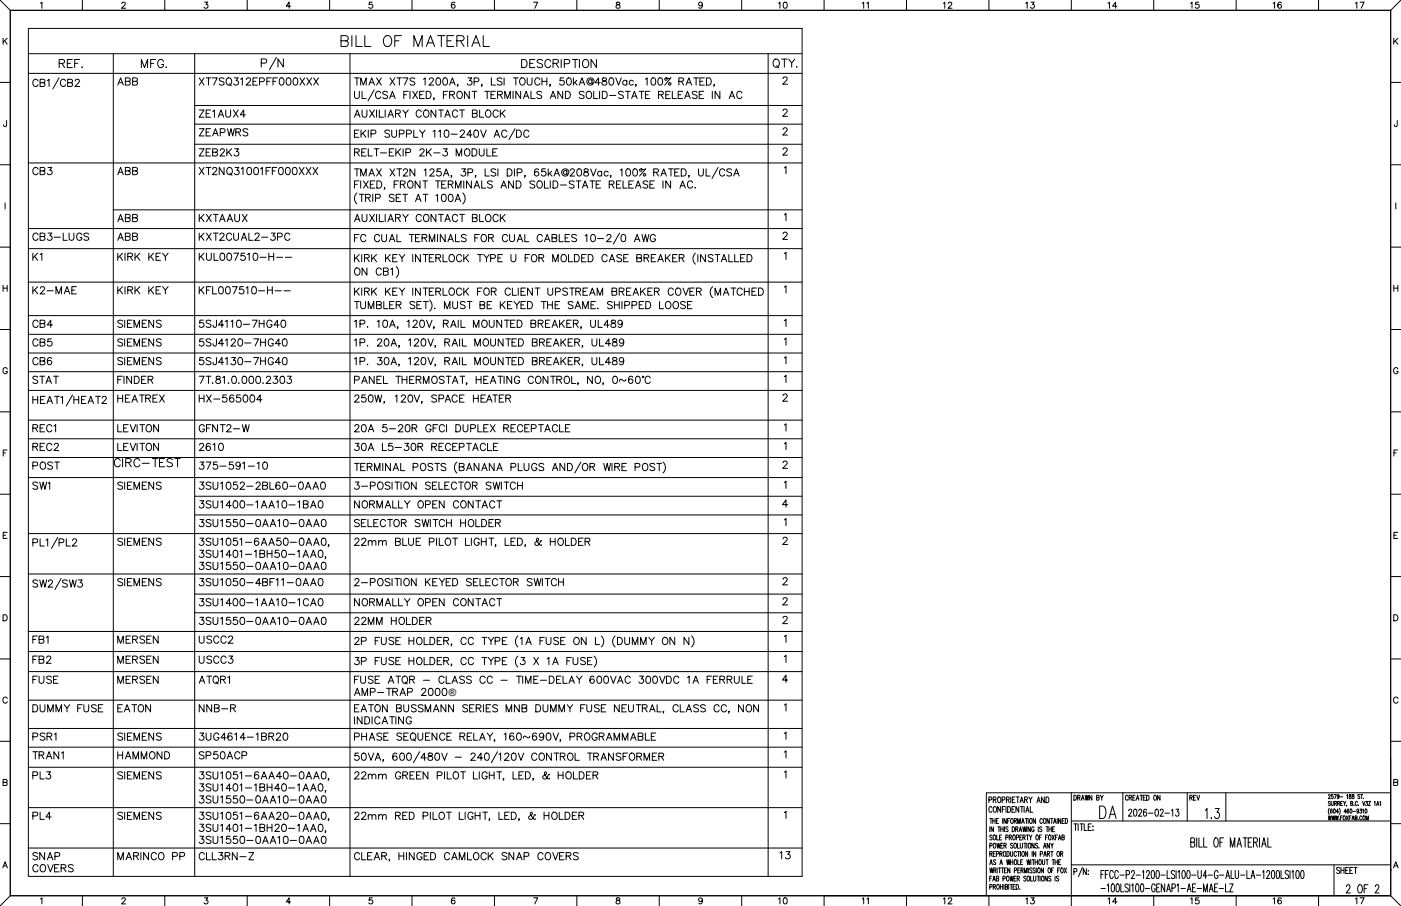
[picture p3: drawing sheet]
<svg xmlns="http://www.w3.org/2000/svg" width="432mm" height="279mm" viewBox="0 0 432 279" stroke-linecap="round" stroke-linejoin="round" font-family="sans-serif">
<defs><g id="words">
<text font-size="7.5" x="337.6" y="253.6">DA</text>
<text font-size="7.1" x="79.4" y="22.6">P/N</text>
<text font-size="6.6" x="103.7" y="15.5">BILL OF MATERIAL</text>
<g font-size="6.2">
<text x="16.9" y="22.2">REF.</text>
<text x="42.3" y="22.2">MFG.</text>
<text x="159.5" y="22.2">DESCRIPTION</text>
<text x="237.1" y="22.2">QTY.</text>
<text x="33.9" y="145.3">CIRC-TEST</text>
</g>
<g font-size="5.7">
<text x="60.3" y="55.4">XT2NQ31001FF000XXX</text>
<text x="8.8" y="75.5">CB3-LUGS</text>
<text x="34.9" y="75.5">ABB</text>
<text x="60.3" y="75.5">KXT2CUAL2-3PC</text>
<text x="8.8" y="102.3">CB4</text>
<text x="34.9" y="102.3">SIEMENS</text>
<text x="60.3" y="102.3">5SJ4110-7HG40</text>
<text x="8.8" y="119.6">STAT</text>
<text x="34.9" y="119.6">FINDER</text>
<text x="107.9" y="125.6">250W, 120V, SPACE HEATER</text>
<text x="8.8" y="146">POST</text>
<text x="60.3" y="146">375-591-10</text>
<text x="60.3" y="158">3SU1400-1AA10-1BA0</text>
<text x="107.9" y="158">NORMALLY OPEN CONTACT</text>
<text x="107.9" y="169.7">22mm BLUE PILOT LIGHT, LED, &amp; HOLDER</text>
<text x="34.9" y="182">SIEMENS</text>
<text x="60.3" y="182">3SU1050-4BF11-0AA0</text>
<text x="107.9" y="182">2-POSITION KEYED SELECTOR SWITCH</text>
<text x="8.8" y="199.7">FB1</text>
<text x="34.9" y="199.7">MERSEN</text>
<text x="60.3" y="199.7">USCC2</text>
<text x="8.8" y="229.7">PSR1</text>
<text x="34.9" y="229.7">SIEMENS</text>
<text x="60.3" y="229.7">3UG4614-1BR20</text>
<text x="8.8" y="254">PL4</text>
<text x="34.9" y="254">SIEMENS</text>
<text x="107.9" y="266.7">CLEAR, HINGED CAMLOCK SNAP COVERS</text>
</g>
<g font-size="5.3">
<text x="238.8" y="3.9">10</text>
<text x="289.6" y="3.9">12</text>
<text x="315" y="3.9">13</text>
<text x="340.4" y="3.9">14</text>
<text x="365.8" y="3.9">15</text>
<text x="391.2" y="3.9">16</text>
<text x="416.6" y="3.9">17</text>
<text x="34.9" y="27.5">ABB</text>
<text x="60.3" y="27.5">XT7SQ312EPFF000XXX</text>
<text x="60.3" y="37.4">ZE1AUX4</text>
<text x="107.9" y="37.4">AUXILIARY CONTACT BLOCK</text>
<text x="60.3" y="43">ZEAPWRS</text>
<text x="60.3" y="49.4">ZEB2K3</text>
<text x="107.9" y="49.4">RELT-EKIP 2K-3 MODULE</text>
<text x="8.8" y="55">CB3</text>
<text x="34.9" y="55">ABB</text>
<text x="34.9" y="69.5">ABB</text>
<text x="60.3" y="69.5">KXTAAUX</text>
<text x="107.9" y="69.5">AUXILIARY CONTACT BLOCK</text>
<text x="8.8" y="81.5">K1</text>
<text x="34.9" y="81.5">KIRK KEY</text>
<text x="60.3" y="81.5">KUL007510-H--</text>
<text x="8.8" y="91.7">K2-MAE</text>
<text x="34.9" y="91.7">KIRK KEY</text>
<text x="60.3" y="91.7">KFL007510-H--</text>
<text x="8.8" y="107.9">CB5</text>
<text x="34.9" y="107.9">SIEMENS</text>
<text x="60.3" y="107.9">5SJ4120-7HG40</text>
<text x="8.8" y="113.6">CB6</text>
<text x="34.9" y="113.6">SIEMENS</text>
<text x="60.3" y="113.6">5SJ4130-7HG40</text>
<text x="34.9" y="125.2">HEATREX</text>
<text x="60.3" y="125.2">HX-565004</text>
<text x="8.8" y="134.4">REC1</text>
<text x="34.9" y="134.4">LEVITON</text>
<text x="60.3" y="134.4">GFNT2-W</text>
<text x="107.9" y="134.4">20A 5-20R GFCI DUPLEX RECEPTACLE</text>
<text x="8.8" y="140.1">REC2</text>
<text x="34.9" y="140.1">LEVITON</text>
<text x="60.3" y="140.1">2610</text>
<text x="107.9" y="140.1">30A L5-30R RECEPTACLE</text>
<text x="8.8" y="152">SW1</text>
<text x="34.9" y="152">SIEMENS</text>
<text x="60.3" y="152">3SU1052-2BL60-0AA0</text>
<text x="107.9" y="152">3-POSITION SELECTOR SWITCH</text>
<text x="60.3" y="163.7">3SU1550-0AA10-0AA0</text>
<text x="107.9" y="163.7">SELECTOR SWITCH HOLDER</text>
<text x="34.9" y="169.3">SIEMENS</text>
<text x="60.3" y="188">3SU1400-1AA10-1CA0</text>
<text x="107.9" y="188">NORMALLY OPEN CONTACT</text>
<text x="60.3" y="193.7">3SU1550-0AA10-0AA0</text>
<text x="107.9" y="193.7">22MM HOLDER</text>
<text x="8.8" y="205.7">FB2</text>
<text x="34.9" y="205.7">MERSEN</text>
<text x="60.3" y="205.7">USCC3</text>
<text x="8.8" y="212">FUSE</text>
<text x="34.9" y="212">MERSEN</text>
<text x="60.3" y="212">ATQR1</text>
<text x="8.8" y="220.8">DUMMY FUSE</text>
<text x="34.9" y="220.8">EATON</text>
<text x="60.3" y="220.8">NNB-R</text>
<text x="8.8" y="235.3">TRAN1</text>
<text x="34.9" y="235.3">HAMMOND</text>
<text x="60.3" y="235.3">SP50ACP</text>
<text x="8.8" y="241.3">PL3</text>
<text x="34.9" y="241.3">SIEMENS</text>
<text x="34.9" y="266.3">MARINCO PP</text>
<text x="60.3" y="266.3">CLL3RN-Z</text>
<text x="239.2" y="266">13</text>
<text x="238.8" y="280.1">10</text>
<text x="289.6" y="280.1">12</text>
<text x="315" y="280.1">13</text>
<text x="340.4" y="280.1">14</text>
<text x="365.8" y="280.1">15</text>
<text x="391.2" y="280.1">16</text>
<text x="416.6" y="280.1">17</text>
</g>
<g font-size="4.9">
<text x="268.5" y="3.9" transform="rotate(-90 268.5 3.9)">11</text>
<text x="268.5" y="280.1" transform="rotate(-90 268.5 280.1)">11</text>
</g>
<text font-size="4.4" x="365.5" y="248">REV</text>
<text font-size="3.1" x="138.4" y="214.5">®</text>
</g></defs>
<!-- layer: 0 -->
<g fill="none" stroke="#000" stroke-width=".31">
<path d="M0 0l3.2 3.2M1 11.8v1.9M1.4 12.6l.8 1.1M2.2 11.8l-1.2 1.2M3.2 3.2h425.4v273h-425.4zM8.7 8.8h238.5v261.5h-238.5zM8.7 16.6h238.5M12.5 1l.4-.3v1.8M25.4 0v3.2M34.9 16.6v253.7M37.6 1.1l.3-.4 .5 .1 .2 .2-.2 .7-.9 .8h1.2M50.8 0v3.2"/>
<path d="M60 16.6v253.7M63 .7h1l-.5 .7a.63 .63 0 0 1 .5 1 .63 .63 0 0 1-1.1-.2M76.2 0v3.2M89.6 1.9h-1.4l.9-1.2v1.8M101.6 0v3.2M107.9 16.6v253.7M114.7 .7h-.9l-.1 .8a.67 .67 0 0 1 1.1-.1 .67 .67 0 0 1-.2 1 .67 .67 0 0 1-.9-.2M127 0v3.2M140.2 .9l-.1-.1a.92 .92 0 0 0-1.1 .6 .92 .92 0 0 0 .6 1.1 .58 .58 0 0 0 .7-.5 .58 .58 0 0 0-.6-.6 .58 .58 0 0 0-.6 .5M152.4 0v3.2M164.5 .7h1.2l-.9 1.8M177.8 0v3.2"/>
<path d="M190 .8v.5l.8 .3 .3 .3a.62 .62 0 0 1-.6 .7 .62 .62 0 0 1-.6-.7l1.1-.8-.1-.3zM203.2 0v3.2M216.5 1.3a.58 .58 0 0 1-.8 .5 .58 .58 0 0 1-.3-.9 .58 .58 0 0 1 1 0l.1 .4a.87 .87 0 0 1-.7 1.2l-.4-.2M228.6 0v3.2M236.7 16.6v253.7M254 0v3.2M279.4 0v3.2M304.8 0v3.2M330.2 0v3.2M355.6 0v3.2M381 0v3.2M406.4 0v3.2"/>
<path d="M429.6 11.8v1.9M430 12.6l.8 1.1M430.8 11.8l-1.2 1.2M431.8 0l-3.2 3.2M0 25.4h3.2M2 37.2l-.1 1.7-.6 .1-.2-.6M8.7 22.6h238.5M11.7 25a.82 .82 0 0 0-.9-.6 .82 .82 0 0 0-.7 .9v.5a.82 .82 0 0 0 .7 .9 .82 .82 0 0 0 .9-.6M12.4 25.5l1.2-.1 .3-.3-.2-.4-1.3-.3v2.3l1.3-.2 .2-.6-.6-.4M14.6 24.9l.5-.5v2.3M18.2 24l-1.9 3.4M20.2 25a.82 .82 0 0 0-.9-.6 .82 .82 0 0 0-.7 .9v.5a.82 .82 0 0 0 .7 .9 .82 .82 0 0 0 .9-.6"/>
<path d="M20.9 25.5l1.2-.1 .3-.3-.2-.4-1.3-.3v2.3l1.3-.2 .2-.6-.6-.4M23.2 25l.4-.6h.4l.5 .5-.3 .7-1.1 1.1h1.5M60 32.5h187.2M60 38.3h187.2M109.3 28.2v1.5a.75 .75 0 0 0 .7 .7 .75 .75 0 0 0 .7-.7v-1.5M109.3 24h1.4M110 24v2.2M111.2 26.2v-2.2l.8 2.2 .9-2.2v2.2M111.6 28.2v2.2h1.3M113.7 26.2l.9-2.2 .8 2.2M114 25.5h1.1M115.3 27.7l-1.9 3.4"/>
<path d="M116.1 24l1.4 2.2M117.3 28.7a.82 .82 0 0 0-.9-.5 .82 .82 0 0 0-.7 .8v.5a.82 .82 0 0 0 .7 .9 .82 .82 0 0 0 .9-.5M117.5 24l-1.4 2.2M119.5 28.5l-.6-.3-.9 .3 .2 .5 1 .4 .3 .3v.4l-.6 .3-.9-.3M120.1 30.4l.8-2.2 .9 2.2M120.2 24l1.5 2.2M120.4 29.6h1.1M121.7 24l-1.5 2.2M122.3 24h1.5M123.1 24v2.2M124.2 24h1.5l-1 2.2M124.4 29.2h.9"/>
<path d="M125.8 28.2h-1.4v2.2M126.4 28.2v2.2M127.2 28.2l1.5 2.2M127.8 24.3l-.5-.3-.9 .3 .2 .6 1 .4 .2 .3v.3l-.5 .3-.9-.3M128.7 28.2l-1.5 2.2M129.3 29.2h.9M130.5 24.4l.5-.4v2.2M130.7 28.2h-1.4v2.2h1.4M131.4 28.2h.7a1.19 1.19 0 0 1 .8 1.1 1.19 1.19 0 0 1-.8 1.1h-.7zM132.3 24.6l.4-.6 .7 .1 .2 .3-.3 .8-1.1 1h1.5M133.8 30.3h-.2h.2l-.2 .5M134.7 24.1a.72 .72 0 0 1 1 .3l.1 .6a.95 .95 0 0 1-.8 1.2 1.43 1.43 0 0 1-.3-2.1z"/>
<path d="M136.7 29.2h.8M136.8 24.1a.73 .73 0 0 1 1 .3l.1 .6a.95 .95 0 0 1-.8 1.2 1.42 1.42 0 0 1-.3-2.1zM138 28.2h-1.3v2.2M138.6 26.2l.8-2.2 .9 2.2M138.6 29.2l1.3-.1 .2-.3-.1-.4-1.4-.2v2.2M138.9 25.5h1.1M139.3 29.2l.8 1.2M141.1 26.1h-.2h.2l-.2 .6M141.2 28.3a1.05 1.05 0 0 1 1.4 1 1.05 1.05 0 0 1-1.4 1l-.4-.8 .1-.8zM144.2 24h1.2l-.7 .9a.74 .74 0 0 1 .6 1.2 .74 .74 0 0 1-1.3-.3M144.6 28.2v2.2l-1.4-2.2v2.2M145.5 28.2h1.5"/>
<path d="M146.1 25.2l1.3-.1 .2-.3-.1-.6-1.4-.2v2.2M146.2 28.2v2.2M148.6 26.1h-.2h.2l-.2 .6M149.4 28.2h1.5M150.2 28.2v2.2M151.3 29.2h.9M151.4 24v2.2h1.3M152.7 28.2h-1.4v2.2h1.4M153.4 29.2l1.2-.1 .2-.3-.1-.4-1.3-.2v2.2M154.1 29.2l.7 1.2M154.7 24.3l-.5-.3-1 .3 .3 .6 1 .4 .2 .3v.3l-.5 .3-1-.3M155.4 24v2.2"/>
<path d="M155.6 30.4v-2.2l.8 2.2 .9-2.2v2.2M158.1 28.2v2.2M158.8 39.7l-1.9 3.4M159 24v2.2M160.5 28.2v2.2l-1.5-2.2v2.2M160.6 24.1a1.05 1.05 0 0 1 1.3 1 1.05 1.05 0 0 1-1.3 1l-.5-.7v-.5zM161.3 30.4l.9-2.2 .8 2.2M161.6 29.6h1.1M162.5 24v1.6a.75 .75 0 0 0 .7 .7 .75 .75 0 0 0 .8-.7v-1.6M163.7 28.2v2.2h1.2M166.4 24.6a.82 .82 0 0 0-.9-.6 .82 .82 0 0 0-.7 .9v.5a.82 .82 0 0 0 .7 .9 .82 .82 0 0 0 .9-.6M166.9 28.5l-.5-.3-.9 .3 .2 .5 1 .4 .2 .3v.4l-.5 .3-.9-.3"/>
<path d="M167 24v2.2M167 25.1h1.5M168.5 24v2.2M169.6 26.1h-.2h.2l-.2 .6M169.6 30.4l.9-2.2 .8 2.2M169.9 29.6h1.1M173.4 28.2v2.2l-1.5-2.2v2.2M173.7 24h-1l-.1 1a.79 .79 0 0 1 1.2 0 .79 .79 0 0 1-.2 1.1 .79 .79 0 0 1-1.1-.3M174.3 28.2h.7a1.19 1.19 0 0 1 .8 1.1 1.19 1.19 0 0 1-.8 1.1h-.7zM174.9 24.1a.73 .73 0 0 1 1.1 .3l.1 .6a.95 .95 0 0 1-.9 1.2 1.43 1.43 0 0 1-.3-2.1zM176.7 24v2.2M177.1 25.4l.8 .8"/>
<path d="M177.8 24.8l-1.1 1M178.5 26.2l.9-2.2 .8 2.2M178.8 25.5h1.1M180 28.5l-.5-.3-1 .3 .2 .5 1.1 .4 .2 .3v.4l-.5 .3-1-.3M181.1 28.3a1.04 1.04 0 0 1 1.3 1 1.04 1.04 0 0 1-1.3 1l-.5-.8 .2-.8zM182.5 24.9a.57 .57 0 0 0-.9-.2 .57 .57 0 0 0 0 .9 .57 .57 0 0 0 .9-.2M182.5 24.6l.1 1.1a.96 .96 0 0 0 .3-1.3 .96 .96 0 0 0-1.4-.3 1.12 1.12 0 0 0-.4 1.7 1.12 1.12 0 0 0 1.7 .1M183 28.2v2.2h1.3M184.8 28.2v2.2M185 25.5h-1.6l1.1-1.5v2.2M185.6 28.2h.8a1.19 1.19 0 0 1 .8 1.1 1.19 1.19 0 0 1-.8 1.1h-.8zM185.7 24.1v.7l.7 .2a.64 .64 0 0 1 .6 .6 .64 .64 0 0 1-.5 .6l-.8-.1-.2-.3a1.11 1.11 0 0 1 1.3-1l.1-.5a.85 .85 0 0 0-1.2-.2z"/>
<path d="M187.9 29.4h1.9M188 24.1a.72 .72 0 0 1 1 .3l.2 .6a.97 .97 0 0 1-.9 1.2 1.43 1.43 0 0 1-.3-2.1zM189.8 24l.8 2.2 .9-2.2M192.1 28.5l-.5-.3-1 .3 .2 .5 1.1 .4 .2 .3v.4l-.5 .3-1-.3M192.8 28.2h1.4M193.2 25.1a.71 .71 0 0 0-1.1-.1 .71 .71 0 0 0 0 1 .71 .71 0 0 0 1.1-.1M193.2 24.8v1.4M193.5 28.2v2.2M194.7 30.4l.8-2.2 .9 2.2M195 29.6h1.1M195.2 25.1a.71 .71 0 0 0-1-.1 .71 .71 0 0 0 0 1 .71 .71 0 0 0 1-.1M196.1 26.1h-.3h.3l-.3 .6"/>
<path d="M197 28.2h1.5M197.8 28.2v2.2M198.9 24.4l.6-.4v2.2M198.9 29.2h.9M200.3 28.2h-1.4v2.2h1.4M200.9 24.1a.72 .72 0 0 1 1.1 .3l.1 .6a.95 .95 0 0 1-.8 1.2 1.43 1.43 0 0 1-.4-2.1zM203 29.2l1.2-.1 .2-.3-.1-.4-1.3-.2v2.2M203.1 24.1a.72 .72 0 0 1 1 .3l.1 .6a.95 .95 0 0 1-.8 1.2 1.41 1.41 0 0 1-.3-2.1zM203.7 29.2l.7 1.2M205.2 29.2h.8M205.4 24l.2 .4-.5 .4-.2-.5 .3-.3 .7 .2 .9-.2-1.9 2.2M206.6 28.2h-1.4v2.2h1.4"/>
<path d="M207.2 28.2v2.2h1.3M209 29.2h.9M209.2 25.1l1.3-.1 .2-.3-.1-.5-1.4-.2v2.2M210 25.1l.7 1.1M210.4 28.2h-1.4v2.2h1.4M211 30.4l.9-2.2 .8 2.2M211.4 29.6h1M211.5 26.2l.8-2.2 .9 2.2M211.8 25.5h1M213.8 24h1.5M214.5 24v2.2M214.9 28.5l-.6-.3-.9 .3 .2 .5 1.1 .4 .2 .3v.4l-.6 .3-.9-.3"/>
<path d="M215.5 29.2h.8M215.7 25.1h.9M216.9 28.2h-1.4v2.2h1.4M217.1 24h-1.4v2.2h1.4M217.7 24h.8a1.19 1.19 0 0 1 .7 1.1 1.19 1.19 0 0 1-.7 1.1h-.8zM219.5 28.2v2.2M220.2 26.1h-.2h.2l-.2 .6M221.9 28.2v2.2l-1.5-2.2v2.2M224.7 30.4l.9-2.2 .8 2.2M225.1 29.6h1M228.7 28.7a.82 .82 0 0 0-1-.5 .82 .82 0 0 0-.6 .8v.5a.82 .82 0 0 0 .6 .9 .82 .82 0 0 0 1-.5M241.3 24.3l.5-.6h.4l.4 .5-.3 .7-1.1 1.1h1.5"/>
<path d="M241.3 34.2l.5-.6h.4l.4 .5-.3 .7-1.1 1.1h1.5M241.3 39.9l.5-.5h.4l.4 .4-.3 .8-1.1 1h1.5M428.6 25.4h3.2M430.6 37.2v1.7l-.7 .1-.2-.6M0 50.8h3.2M8.7 50.2h238.5M60 44.5h187.2M109.3 41.2h.8M109.3 52.1h1.4M109.3 56.8h.8M110 59.5a2.29 2.29 0 0 0 0 3.4M110 52.1v2.2"/>
<path d="M110.6 40.1h-1.3v2.2h1.3M110.6 55.8h-1.3v2.2M110.7 59.9h1.5M111.2 54.3v-2.2l.8 2.2 .9-2.2v2.2M111.2 55.8v2.2M111.3 40.1v2.2M111.5 59.9v2.3M111.8 41.1l1 1.2M112 55.8l1.5 2.2M112.8 40.1l-1.5 1.5M113.5 40.1v2.2M113.5 55.8l-1.5 2.2"/>
<path d="M113.7 54.3l.9-2.2 .8 2.2M114 53.6h1.1M114.1 56.8h.9M114.4 41.3l1.2-.1 .2-.3-.1-.6-1.3-.2v2.2M114.9 59.9v2.3M115.5 55.8h-1.4v2.2h1.4M116.1 52.1l1.4 2.2M116.2 55.8h.7a1.19 1.19 0 0 1 .8 1.1 1.19 1.19 0 0 1-.8 1.1h-.7zM117.5 52.1l-1.4 2.2M118.6 57.9h-.2h.2l-.2 .5M120.1 40.4l-.5-.3-1 .3 .2 .6 1.1 .4 .2 .3v.3l-.5 .3-1-.3M120.2 52.1l1.5 2.2"/>
<path d="M120.7 40.1v1.6a.75 .75 0 0 0 .8 .7 .75 .75 0 0 0 .7-.7v-1.6M121.5 56.8h.8M121.7 52.1l-1.5 2.2M122.3 52.1h1.5M122.9 55.8h-1.4v2.2M123.1 41.3l1.2-.1 .3-.3-.2-.6-1.3-.2v2.2M123.1 52.1v2.2M123.4 56.8l1.3-.1 .2-.3-.1-.4-1.4-.2v2.2M123.5 59.9h-1.4v2.3h1.4M124.1 56.8l.8 1.2M124.1 59.9h1.5M124.3 52.6l.5-.5h.4l.4 .4-.3 .7-1.1 1.1h1.5"/>
<path d="M124.9 59.9v2.3M125.3 41.3l1.3-.1 .2-.3-.1-.6-1.4-.2v2.2M126 55.9a1.04 1.04 0 0 1 1.4 1 1.04 1.04 0 0 1-1.4 1l-.4-.7 .1-.9zM127.5 40.1v2.2h1.3M127.8 52.1v2.2l-1.4-2.2v2.2M129.3 40.1l.9 1.1 .8-1.1M129.4 55.8v2.2l-1.4-2.2v2.2M130.2 41.2v1.1M130.3 55.8h1.5M130.4 59.9h1.5M130.7 52.5l.5-.4v2.2M131 55.8v2.2"/>
<path d="M131.1 59.9v2.3M132.5 52.6l.4-.5h.5l.4 .4-.3 .7-1.1 1.1h1.5M133.5 40.5l.5-.4v2.2M134.2 55.8h1.5M135 55.8v2.2M135.2 40.5l.5-.4v2.2M135.8 52.1h-1l-.1 .9a.79 .79 0 0 1 1.1 0 .79 .79 0 0 1-.1 1.2 .79 .79 0 0 1-1.2-.3M136.1 56.8h.9M136.7 54.3l.8-2.2 .9 2.2M137 53.6h1M137.2 40.2a.72 .72 0 0 1 1.1 .3l.1 .6a.95 .95 0 0 1-.9 1.2 1.43 1.43 0 0 1-.3-2.1zM137.5 55.8h-1.4v2.2h1.4"/>
<path d="M138.2 56.8l1.2-.1 .2-.5-.5-.4h-.9v2.2M138.9 56.8l.7 1.2M139 41.4h1.9M139.2 54.2h-.2h.2l-.2 .5M140.4 58v-2.2l.8 2.2 .9-2.2v2.2M141.9 40.6l.4-.5h.4l.5 .4-.4 .8-1 1h1.5M142.3 52.1h1.2l-.7 .8a.74 .74 0 0 1 .6 1.2 .74 .74 0 0 1-1.3-.2M142.6 59.5a2.31 2.31 0 0 1 0 3.4M142.9 55.8v2.2M144.2 53.2l1.3-.1 .2-.3-.1-.5-1.4-.2v2.2M145.3 55.8v2.2l-1.5-2.2v2.2M145.5 41.6h-1.6l1-1.5v2.2"/>
<path d="M146.1 58l.9-2.2 .8 2.2M146.3 40.2a.72 .72 0 0 1 1.1 .3l.1 .6a.95 .95 0 0 1-.8 1.2 1.43 1.43 0 0 1-.4-2.1zM146.4 57.3h1.1M146.7 54.2h-.3h.3l-.3 .5M148.1 40.1l.9 2.2 .8-2.2M148.5 55.8v2.2h1.2M149.5 52.1v2.2h1.3M151.8 56.1l-.6-.3-.9 .3 .2 .5 1 .5 .3 .3v.3l-.6 .3-.9-.3M152.3 42.3l.8-2.2 .9 2.2M152.6 41.6h1.1M152.8 52.4l-.5-.3-1 .3 .2 .5 1.1 .4 .2 .4v.3l-.5 .3-1-.3M153.5 52.1v2.2"/>
<path d="M154.4 58l.9-2.2 .8 2.2M154.7 57.3h1.1M156.2 40.6a.82 .82 0 0 0-.9-.5 .82 .82 0 0 0-.7 .9v.5a.82 .82 0 0 0 .7 .8 .82 .82 0 0 0 .9-.5M156.3 52.1h.8a1.19 1.19 0 0 1 .7 1.1 1.19 1.19 0 0 1-.7 1.1h-.8zM158.2 55.8v2.2l-1.5-2.2v2.2M158.5 52.1v2.2M159.1 55.8h.7a1.19 1.19 0 0 1 .8 1.1 1.19 1.19 0 0 1-.8 1.1h-.7zM159.2 40.1h.7a1.19 1.19 0 0 1 .8 1.1 1.19 1.19 0 0 1-.8 1.1h-.7zM159.4 53.2l1.3-.1 .2-.3-.1-.5-1.4-.2v2.2M161.9 54.2h-.3h.3l-.3 .5M163 40.6a.82 .82 0 0 0-.9-.5 .82 .82 0 0 0-.7 .9v.5a.82 .82 0 0 0 .7 .8 .82 .82 0 0 0 .9-.5M164.8 56.1l-.5-.3-1 .3 .2 .5 1.1 .5 .2 .3v.3l-.5 .3-1-.3"/>
<path d="M165.7 56.1l.2-.2a1.05 1.05 0 0 1 1.3 1 1.05 1.05 0 0 1-1.3 1l-.4-.7zM166 52.4l-.1-.2a.72 .72 0 0 0-1.1 .3 1.3 1.3 0 0 0 .6 1.8 .69 .69 0 0 0 .7-.6 .69 .69 0 0 0-.6-.8 .69 .69 0 0 0-.8 .7M167.8 55.8v2.2h1.3M168.1 52.1h-1.1l-.1 .9a.79 .79 0 0 1 1.2 0 .79 .79 0 0 1-.1 1.2 .79 .79 0 0 1-1.2-.3M169 52.1v2.2M169.4 53.4l.7 .9M169.6 55.8v2.2M170 52.8l-1 1.1M170.5 55.8h.7a1.19 1.19 0 0 1 .8 1.1 1.19 1.19 0 0 1-.8 1.1h-.7zM170.8 54.3l.8-2.2 .9 2.2M171.1 53.6h1M172.7 57.1h1.9"/>
<path d="M174.7 52.9a.57 .57 0 0 0-.9-.2 .57 .57 0 0 0 0 .9 .57 .57 0 0 0 .9-.2M174.7 52.6l.1 1.2a.95 .95 0 0 0 .3-1.4 .95 .95 0 0 0-1.4-.2 1.12 1.12 0 0 0-.4 1.6 1.12 1.12 0 0 0 1.7 .2M175.8 52.6l.4-.5 .6 .1 .2 .3-.3 .7-1 1.1h1.4M176.9 56.1l-.5-.3-.9 .3 .2 .5 1 .5 .2 .3v.3l-.5 .3-.9-.3M177.6 55.8h1.5M178.1 52.2a.72 .72 0 0 1 1.1 .3l.1 .5a.95 .95 0 0 1-.9 1.3 1.4 1.4 0 0 1-.3-2.1zM178.3 55.8v2.2M179.5 58l.8-2.2 .9 2.2M179.8 57.3h1.1M180.1 52.2v.6l.7 .2a.64 .64 0 0 1 .6 .6 .64 .64 0 0 1-.5 .7l-.8-.1-.2-.3a1.11 1.11 0 0 1 1.3-1.1l.1-.4a.85 .85 0 0 0-1.2-.2zM181.8 55.8h1.5M182 52.1l.9 2.2 .8-2.2"/>
<path d="M182.6 55.8v2.2M183.7 56.8h.9M185.1 55.8h-1.4v2.2h1.4M185.4 53.1a.71 .71 0 0 0-1-.1 .71 .71 0 0 0 0 1.1 .71 .71 0 0 0 1-.1M185.4 52.8v1.5M187.5 53.1a.71 .71 0 0 0-1.1-.1 .71 .71 0 0 0 0 1.1 .71 .71 0 0 0 1.1-.1M187.8 56.8l1.2-.1 .3-.3-.1-.4-1.4-.2v2.2M188.3 54.2h-.2h.2l-.2 .5M188.5 56.8l.8 1.2M190 56.8h.8M191.2 52.5l.5-.4v2.2M191.4 55.8h-1.4v2.2h1.4"/>
<path d="M192 55.8v2.2h1.3M193.2 52.2a.72 .72 0 0 1 1 .3l.2 .5a.95 .95 0 0 1-.9 1.3 1.42 1.42 0 0 1-.3-2.1zM193.8 56.8h.9M195.2 55.8h-1.4v2.2h1.4M195.3 52.2a.72 .72 0 0 1 1.1 .3l.1 .5a.95 .95 0 0 1-.9 1.3 1.42 1.42 0 0 1-.3-2.1zM195.8 58l.9-2.2 .8 2.2M196.2 57.3h1M197.7 52.1l.2 .4-.6 .3-.2-.4 .3-.3 .8 .2 .8-.2-1.9 2.2M199.7 56.1l-.6-.3-.9 .3 .2 .5 1.1 .5 .2 .3v.3l-.6 .3-.9-.3M200.3 56.8h.9M201.5 53.1l1.2-.1 .3-.3-.1-.4-1.4-.2v2.2M201.7 55.8h-1.4v2.2h1.4"/>
<path d="M202.2 53.1l.8 1.2M203.7 54.3l.9-2.2 .8 2.2M204 53.6h1.1M204.3 55.8v2.2M206 52.1h1.5M206.7 55.8v2.2l-1.5-2.2v2.2M206.8 52.1v2.2M208 53.1h.8M209.3 52.1h-1.3v2.2h1.3M209.5 58l.9-2.2 .9 2.2M209.9 57.3h1M210 52.1h.7a1.18 1.18 0 0 1 .8 1.1 1.18 1.18 0 0 1-.8 1.1h-.7z"/>
<path d="M212.4 54.2h-.2h.2l-.2 .5M213.5 56.3a.82 .82 0 0 0-1-.5 .82 .82 0 0 0-.6 .8v.6a.82 .82 0 0 0 .6 .8 .82 .82 0 0 0 1-.5M214.2 57.8l.1 .1M215.3 52.1v1.6a.75 .75 0 0 0 .7 .6 .75 .75 0 0 0 .8-.6v-1.6M217.6 52.1v2.2h1.3M221.3 51.6l-1.9 3.4M223.4 52.6a.82 .82 0 0 0-1-.5 .82 .82 0 0 0-.6 .8v.5a.82 .82 0 0 0 .6 .9 .82 .82 0 0 0 1-.5M225.5 52.4l-.5-.3-1 .3 .2 .5 1.1 .4 .2 .4v.3l-.5 .3-1-.3M226.1 54.3l.9-2.2 .8 2.2M226.4 53.6h1.1M241.3 46.1l.5-.5h.4l.4 .4-.3 .8-1.1 1h1.5M241.7 51.8l.6-.4v2.2"/>
<path d="M428.6 50.8h3.2M0 76.2h3.2M1.6 62.6v1.9M8.7 70.5h238.5M8.7 76.7h238.5M34.9 64.7h212.3M109.3 73.4h.8M109.3 78.5v2.2M109.8 79.4l.9 1.3M110.6 72.3h-1.3v2.2M110.7 78.5l-1.4 1.5M111.5 78.5v2.2"/>
<path d="M112.3 79.6l1.3-.2 .2-.3-.1-.4-1.4-.2v2.2M112.7 61l1.2-.1 .2-.3-.1-.5-1.3-.2v2.3M112.8 72.8a.82 .82 0 0 0-1-.5 .82 .82 0 0 0-.6 .9v.5a.82 .82 0 0 0 .6 .8 .82 .82 0 0 0 1-.5M113.1 79.6l.7 1.1M113.4 61l.7 1.2M114.6 78.5v2.2M115.1 79.4l1 1.3M115.7 61.1l1.3-.1 .2-.3-.1-.6-1.4-.2v2.3M116.1 78.5l-1.5 1.5M117 72.8a.82 .82 0 0 0-.9-.5 .82 .82 0 0 0-.7 .9v.5a.82 .82 0 0 0 .7 .8 .82 .82 0 0 0 .9-.5M117.7 72.3v1.6a.75 .75 0 0 0 .7 .6 .75 .75 0 0 0 .7-.6v-1.6M118.8 78.5v2.2"/>
<path d="M119.3 79.4l1 1.3M120 74.5l.8-2.2 .9 2.2M120.3 73.8h1.1M120.3 78.5l-1.5 1.5M121.1 79.6h.8M121.5 60.3a.84 .84 0 0 0-.8-.4 .84 .84 0 0 0-.7 .6l1.5 1v.3l-.6 .4-.9-.4M122.1 61h.9M122.3 72.3v2.2h1.3M122.4 78.5h-1.3v2.2h1.3M123.1 78.5l.8 1.1 .9-1.1M123.9 79.6v1.1M126.2 72.3h1.4"/>
<path d="M126.9 72.3v2.2M127.2 78.5v2.2M128.1 62.2l.8-2.3 .9 2.3M128.1 73.4h.8M128.4 61.4h1M129.4 72.3h-1.3v2.2h1.3M129.6 78.5v2.2l-1.5-2.2v2.2M130.1 73.4l1.3-.1 .2-.4-.1-.4-1.4-.2v2.2M130.4 78.5h1.5M130.8 73.4l.8 1.1M131.1 78.5v2.2M132.3 74.5v-2.2l.9 2.2 .8-2.2v2.2"/>
<path d="M132.3 79.6h.9M133.7 78.5h-1.4v2.2h1.4M134.3 60.4l.6-.5v2.3M134.3 79.6l1.3-.2 .2-.3-.1-.4-1.4-.2v2.2M134.9 72.3v2.2M135.1 79.6l.7 1.1M136.3 60a.73 .73 0 0 1 1.1 .4l.1 .5a.95 .95 0 0 1-.8 1.3 1.43 1.43 0 0 1-.4-2.2zM136.6 78.5v2.2h1.2M137.2 72.3v2.2l-1.5-2.2v2.2M138 74.5l.9-2.2 .9 2.2M138.4 73.8h1M138.5 60a.72 .72 0 0 1 1 .4l.1 .5a.97 .97 0 0 1-.8 1.3 1.43 1.43 0 0 1-.3-2.2z"/>
<path d="M138.8 78.6a1.05 1.05 0 0 1 1.3 1 1.05 1.05 0 0 1-1.3 1l-.4-.7v-.6zM140.3 62.2l.8-2.3 .9 2.3M140.4 72.3v2.2h1.3M140.6 61.4h1.1M142.3 79a.82 .82 0 0 0-.9-.5 .82 .82 0 0 0-.7 .8v.6a.82 .82 0 0 0 .7 .8 .82 .82 0 0 0 .9-.5M142.9 78.5v2.2M143.5 79.4l.9 1.3M143.7 72.6l-.5-.3-1 .3 .2 .6 1.1 .4 .2 .3v.3l-.5 .3-1-.3M144.4 78.5l-1.5 1.5M146.3 73.4h.9M147.2 78.5h1.5M147.7 72.3h-1.4v2.2"/>
<path d="M147.9 78.5v2.2M148.7 72.4a1.04 1.04 0 0 1 1.3 1 1.04 1.04 0 0 1-1.3 1l-.4-.7 .1-.9zM149.1 78.5l.8 1.1 .9-1.1M149.9 79.6v1.1M150.6 73.4l1.3-.1 .2-.4-.1-.4-1.4-.2v2.2M151.2 79.7l1.3-.1 .2-.4-.1-.5-1.4-.2v2.2M151.3 73.4l.8 1.1M153.5 79.6h.8M154.8 78.5h-1.3v2.2h1.3M156.4 72.8a.82 .82 0 0 0-.9-.5 .82 .82 0 0 0-.7 .9v.5a.82 .82 0 0 0 .7 .8 .82 .82 0 0 0 .9-.5M157.1 72.3v1.6a.75 .75 0 0 0 .7 .6 .75 .75 0 0 0 .7-.6v-1.6M157.5 78.5v1.6a.75 .75 0 0 0 .7 .6 .75 .75 0 0 0 .8-.6v-1.6"/>
<path d="M159.4 74.5l.9-2.2 .8 2.2M159.7 73.8h1.1M161.7 72.3v2.2h1.3M161.9 79.6h.8M163.2 78.5h-1.3v2.2M164.2 78.6a1.05 1.05 0 0 1 1.3 1 1.05 1.05 0 0 1-1.3 1l-.4-.7v-.6zM166.1 79.6l1.3-.2 .2-.3-.1-.4-1.4-.2v2.2M166.8 79.6l.8 1.1M167.2 72.8a.82 .82 0 0 0-1-.5 .82 .82 0 0 0-.6 .9v.5a.82 .82 0 0 0 .6 .8 .82 .82 0 0 0 1-.5M167.8 74.5l.8-2.2 .9 2.2M168.1 73.8h1.1M170.1 73.4l1.3-.1 .2-.4-.1-.4-1.4-.2v2.2l1.4-.2 .1-.5-.5-.4"/>
<path d="M172.4 72.3v2.2h1.2M173.1 78.8l.2-.2a1.04 1.04 0 0 1 1.3 1 1.04 1.04 0 0 1-1.3 1l-.4-.7zM174.2 73.4h.8M175.2 78.5v2.2h1.3M175.6 72.3h-1.4v2.2h1.4M177 78.5h.8a1.19 1.19 0 0 1 .8 1.1 1.19 1.19 0 0 1-.8 1.1h-.8zM177.7 72.6l-.6-.3-.9 .3 .2 .6 1.1 .4 .2 .3v.3l-.6 .3-.9-.3M179.3 79.6h.8M180.3 72.7l.6-.4v2.2M180.6 78.5h-1.3v2.2h1.3M181.3 78.5h.7a1.19 1.19 0 0 1 .8 1.1 1.19 1.19 0 0 1-.8 1.1h-.7zM182.4 72.4a.72 .72 0 0 1 1 .3l.1 .6a.96 .96 0 0 1-.8 1.2 1.43 1.43 0 0 1-.3-2.1z"/>
<path d="M184.2 73.6h1.9M187 72.8l.5-.5 .6 .1 .2 .3-.3 .8-1.1 1h1.5M187.1 79a.82 .82 0 0 0-.9-.5 .82 .82 0 0 0-.7 .8v.6a.82 .82 0 0 0 .7 .8 .82 .82 0 0 0 .9-.5M188.1 80h1.1M191 71.9l-2 3.4M191.6 78.8l-.5-.3-1 .3 .2 .5 1.2 .6 .1 .5a.96 .96 0 0 1-1.5 0M191.7 72.4a.73 .73 0 0 1 1.1 .3l.1 .6a.96 .96 0 0 1-.9 1.2 1.42 1.42 0 0 1-.3-2.1zM192.2 79.6h.9M193.6 78.5h-1.4v2.2h1.4M195.5 74.5l.9-2.2 .8 2.2M195.8 73.8h1.1M196.3 79.6l1.2-.2 .3-.3-.1-.4-1.4-.2v2.2l1.4-.2 .1-.5-.6-.4"/>
<path d="M197.9 72.3l.5 2.2 .5-2.2 .6 2.2 .5-2.2M198.5 79.6l1.3-.2 .2-.3-.1-.4-1.4-.2v2.2M199.2 79.6l.8 1.1M200.7 79.6h.9M202 72.8a.82 .82 0 0 0-.9-.5 .82 .82 0 0 0-.7 .9v.5a.8 .8 0 0 0 .8 .9 .8 .8 0 0 0 .8-.9h-.5M202.1 78.5h-1.4v2.2h1.4M203.1 80h1M205.1 78.5v2.2M205.6 79.4l1 1.3M206.6 78.5l-1.5 1.5M207.3 79.6h.9M208.7 78.5h-1.4v2.2h1.4"/>
<path d="M209.3 79.6l1.3-.2 .2-.3-.1-.4-1.4-.2v2.2M210.1 79.6l.7 1.1M214.3 78.1a2.27 2.27 0 0 0 0 3.4M215.1 78.5v2.2M217.4 78.5v2.2l-1.5-2.2v2.2M219.8 78.8l-.6-.3-.9 .3 .2 .5 1.1 .6 .2 .5a.97 .97 0 0 1-1.5 0M220.4 78.5h1.5M221.1 78.5v2.2M222.6 80h1.1M224.6 78.5v2.2h1.3M226.4 78.5v2.2h1.3M228.3 79.6h.8"/>
<path d="M229.6 78.5h-1.3v2.2h1.3M230.3 78.5h.7a1.19 1.19 0 0 1 .8 1.1 1.19 1.19 0 0 1-.8 1.1h-.7zM241.3 72.1l.5-.5h.4l.4 .4-.3 .8-1.1 1h1.5M241.7 66.3l.6-.5v2.3M241.7 78.2l.6-.4v2.2M428.6 76.2h3.2M430.2 62.6v1.9M1 88.9h1.2M1 88v1.9M2.2 88v1.9M8.7 87h238.5M8.7 97.3h238.5"/>
<path d="M109.3 99.2l.5-.5v2.3M109.3 88.8v2.3M109.3 93h1.4M109.5 83l.2-.3a1.04 1.04 0 0 1 1.3 1.1 1.04 1.04 0 0 1-1.3 1l-.4-.8zM109.8 89.8l.9 1.3M110 93v2.2M110.7 88.8l-1.4 1.5M111 99.9l1.2-.1 .2-.3-.1-.6-1.3-.2v2.3M111.2 93v1.6a.75 .75 0 0 0 .7 .6 .75 .75 0 0 0 .8-.6v-1.6M111.5 88.8v2.3M112.3 89.9l1.3-.1 .2-.3-.1-.5-1.4-.2v2.3M113.1 82.6v2.3l-1.5-2.3v2.3"/>
<path d="M113.1 89.9l.7 1.2M113.5 95.2v-2.2l.9 2.2 .8-2.2v2.2M114.6 88.8v2.3M115.1 89.8l1 1.3M116.1 94l1.2-.1 .2-.3-.1-.4-1.3-.2v2.2l1.3-.2 .1-.5-.5-.5M116.1 88.8l-1.5 1.5M116.3 99.2l.5-.5v2.3M117.5 83.2a.82 .82 0 0 0-.9-.6 .82 .82 0 0 0-.6 .9v.5a.82 .82 0 0 0 .6 .9 .82 .82 0 0 0 .9-.6M118.2 83.7l1.3-.1 .2-.3-.1-.5-1.4-.2v2.3l1.4-.2 .1-.6-.6-.4M118.3 93v2.2h1.3M118.3 98.8a.72 .72 0 0 1 1 .4l.2 .5a.96 .96 0 0 1-.9 1.3 1.43 1.43 0 0 1-.3-2.2zM118.8 88.8v2.3"/>
<path d="M119.3 89.8l1 1.3M120.1 94h.8M120.3 88.8l-1.5 1.5M120.4 83.1l.5-.5v2.3M121.1 89.9h.8M121.5 93h-1.4v2.2h1.4M122.1 82.2a2.3 2.3 0 0 1 0 3.4M122.1 94l1.3-.1 .2-.3-.1-.4-1.4-.2v2.2M122.4 88.8h-1.3v2.3h1.3M122.9 94l.7 1.2M123.1 88.8l.8 1.1 .9-1.1M123.9 89.9v1.2"/>
<path d="M125.5 99.2l.5-.5v2.3M127.2 88.8v2.3M127.3 99.3l.4-.6h.5l.4 .5-.3 .7-1.1 1.1h1.5M127.8 93.3l-.5-.3-.9 .3 .2 .5 1 .4 .2 .4v.3l-.5 .3-.9-.3M128.5 94h.8M129.6 88.8v2.3l-1.5-2.3v2.3M129.7 98.8a.72 .72 0 0 1 1 .4l.1 .5a.96 .96 0 0 1-.8 1.3 1.43 1.43 0 0 1-.3-2.2zM129.9 93h-1.4v2.2h1.4M130.4 88.8h1.5M130.5 93h1.5M131.1 88.8v2.3M131.2 93v2.2"/>
<path d="M131.5 98.7l.8 2.3 .9-2.3M132.3 89.9h.9M132.4 92.5a2.31 2.31 0 0 1 0 3.4M133.7 88.8h-1.4v2.3h1.4M134 95v.2l.1-.1M134.3 89.9l1.3-.1 .2-.3-.1-.5-1.4-.2v2.3M135.1 89.9l.7 1.2M136.6 88.8v2.3h1.2M136.7 99.8l1.2-.1 .3-.3-.2-.5-1.3-.2v2.3M137 95.2v-2.2l.8 2.2 .9-2.2v2.2M137.4 99.8l.8 1.2M138.8 88.9a1.05 1.05 0 0 1 1.3 1 1.05 1.05 0 0 1-1.3 1.1l-.4-.8v-.5z"/>
<path d="M139.5 93v1.6a.75 .75 0 0 0 .8 .6 .75 .75 0 0 0 .7-.6v-1.6M141.2 98.7v2.3M142.1 98.7v2.3h1.3M142.3 89.4a.82 .82 0 0 0-.9-.6 .82 .82 0 0 0-.7 .9v.5a.82 .82 0 0 0 .7 .9 .82 .82 0 0 0 .9-.6M142.9 88.8v2.3M143.4 93.3l-.6-.3-.9 .3 .2 .5 1.1 .4 .2 .4v.3l-.6 .3-.9-.3M143.5 89.8l.9 1.3M144 93h1.5M144.4 88.8l-1.5 1.5M144.7 93v2.2M147.2 89.9h.8M147.9 94l1.3-.1 .2-.3-.1-.4-1.4-.2v2.2l1.4-.2 .1-.5-.5-.5"/>
<path d="M148.6 88.8h-1.4v2.3M148.7 99l.2-.2a1.04 1.04 0 0 1 1.3 1 1.04 1.04 0 0 1-1.3 1.1l-.4-.8zM149.3 89.1l.2-.2a1.05 1.05 0 0 1 1.3 1 1.05 1.05 0 0 1-1.3 1.1l-.4-.8zM150.2 94h.8M150.8 98.7v1.6a.75 .75 0 0 0 .7 .7 .75 .75 0 0 0 .8-.7v-1.6M151.4 89.9l1.3-.1 .2-.3-.1-.5-1.4-.2v2.3M151.5 93h-1.3v2.2h1.3M152.2 89.9l.7 1.2M154.2 93v2.2M154.6 98.7v2.3l-1.5-2.3v2.3M154.7 93.9l1 1.3M155.5 98.7h1.5"/>
<path d="M155.7 93l-1.5 1.5M156.2 98.7v2.3M156.4 94h.9M157.3 89.4a.82 .82 0 0 0-1-.6 .82 .82 0 0 0-.6 .9v.5a.82 .82 0 0 0 .6 .9 .82 .82 0 0 0 1-.6M157.4 99.8h.8M157.8 93h-1.4v2.2h1.4M157.9 88.8v2.3h1.3M158.4 93l.9 1 .8-1M158.8 98.7h-1.4v2.3h1.4M159.3 94v1.2M159.4 98.7h.7a1.19 1.19 0 0 1 .8 1.1 1.19 1.19 0 0 1-.8 1.2h-.7zM159.7 88.8v2.3"/>
<path d="M160.6 89.9h.8M160.6 94h.8M162 88.8h-1.4v2.3h1.4M162 93h-1.4v2.2h1.4M162.6 93h.7a1.19 1.19 0 0 1 .8 1.1 1.19 1.19 0 0 1-.8 1.1h-.7zM163.7 99.8l1.2-.1 .2-.3-.1-.5-1.3-.2v2.3l1.3-.2 .1-.6-.5-.4M164.1 88.8v2.3l-1.5-2.3v2.3M164.9 88.8h1.5M165.7 88.8v2.3M165.9 99.8l1.3-.1 .2-.3-.1-.5-1.4-.2v2.3M166.6 99.8l.8 1.2M166.8 93h1.5"/>
<path d="M167.6 93v2.2M168.1 99.8h.9M168.8 94h1.4M168.8 93v2.2M168.9 88.8v1.6a.75 .75 0 0 0 .7 .7 .75 .75 0 0 0 .7-.7v-1.6M169.5 98.7h-1.4v2.3h1.4M170.2 93v2.2M170.3 80.7v-2.2l.9 2.2 .8-2.2v2.2M171.1 94h.8M171.2 90l1.3-.1 .2-.3-.1-.6-1.4-.2v2.3M172.5 93h-1.4v2.2h1.4M172.5 98.7v2.3"/>
<path d="M173 99.7l1 1.3M174 98.7l-1.5 1.5M174.7 99.8h.9M174.9 89.1l-.5-.3-1 .3 .2 .6 1.1 .4 .2 .3v.3l-.5 .4-1-.4M175.6 88.8h1.4M176.1 98.7h-1.4v2.3h1.4M176.3 88.8v2.3M176.6 93.3l-.5-.3-1 .3 .2 .5 1.1 .4 .2 .4v.3l-.5 .3-1-.3M176.7 99.8l1.3-.1 .2-.3-.1-.5-1.4-.2v2.3M177.2 95.2l.9-2.2 .9 2.2M177.5 89.9l1.2-.1 .3-.3-.2-.5-1.3-.2v2.3M177.5 99.8l.7 1.2"/>
<path d="M177.6 94.5h1M178.2 89.9l.8 1.2M179.6 95.2v-2.2l.8 2.2 .9-2.2v2.2M179.7 89.9h.8M181.1 88.8h-1.4v2.3h1.4M181.7 91.1l.9-2.3 .8 2.3M182 98.7v1.6a.75 .75 0 0 0 .8 .7 .75 .75 0 0 0 .7-.7v-1.6M182 90.3h1.1M182.1 94h.9M183.5 93h-1.4v2.2h1.4M184.1 91.1v-2.3l.8 2.3 .8-2.3v2.3M184.3 95l.1 .1"/>
<path d="M184.4 98.7v2.3h1.2M187.8 80.7l.8-2.2 .9 2.2M188.5 98.8v.7l.7 .2a.64 .64 0 0 1 .6 .6 .64 .64 0 0 1-.5 .7l-.8-.1-.2-.4a1.12 1.12 0 0 1 1.3-1l.1-.5a.85 .85 0 0 0-1.2-.2zM188.6 89.9l1.3-.1 .2-.3-.1-.5-1.4-.2v2.3l1.4-.3 .1-.5-.5-.4M188.7 93.3l-.5-.3-1 .3 .3 .5 1 .4 .2 .4v.3l-.5 .3-1-.3M189.4 94h1.4M189.4 93v2.2M190.8 89.9l1.3-.1 .2-.3-.1-.5-1.4-.2v2.3M190.8 93v2.2M191.6 89.9l.7 1.2M191.7 93v2.2M191.8 99.5a.69 .69 0 0 1-.9 .6 .69 .69 0 0 1-.3-1.1 .69 .69 0 0 1 1.1 0l.1 .5a1.05 1.05 0 0 1-.8 1.5l-.5-.4"/>
<path d="M192.6 94.1l1.2-.1 .2-.3-.1-.5-1.3-.2v2.2M193.1 89.9h.8M194.5 88.8h-1.4v2.3h1.4M194.8 94.1l1.3-.1 .2-.3-.1-.5-1.4-.2v2.2M195.1 91.1l.9-2.3 .8 2.3M195.4 90.3h1.1M197 94h.9M197.4 88.8v2.3M198 89.8l.9 1.3M198.4 93h-1.4v2.2h1.4M198.9 88.8l-1.5 1.5M199 93h.8a1.18 1.18 0 0 1 .8 1.1 1.18 1.18 0 0 1-.8 1.1h-.8z"/>
<path d="M199.7 89.9h.8M201.1 88.8h-1.4v2.3h1.4M201.7 89.9l1.3-.1 .2-.3-.1-.5-1.4-.2v2.3M202.4 89.9l.8 1.2M202.7 80.7l.9-2.2 .8 2.2M203.3 93v2.2h1.3M205.3 93.3l.2-.2a1.04 1.04 0 0 1 1.3 1 1.04 1.04 0 0 1-1.3 1l-.4-.7zM207.5 89.4a.82 .82 0 0 0-.9-.6 .82 .82 0 0 0-.7 .9v.5a.82 .82 0 0 0 .7 .9 .82 .82 0 0 0 .9-.6M207.6 93.3a.83 .83 0 0 1 1-.3 .83 .83 0 0 1 .5 .8v.6a.85 .85 0 0 1-.8 .8 .85 .85 0 0 1-.9-.8zM208.4 89.1l.2-.2a1.04 1.04 0 0 1 1.3 1 1.04 1.04 0 0 1-1.3 1.1l-.4-.8zM210.5 88.8l.9 2.3 .8-2.3M211.3 93.3l-.6-.3-.9 .3 .2 .5 1 .4 .3 .4v.3l-.6 .3-.9-.3"/>
<path d="M211.9 94h.8M212.6 89.9h.9M213.3 93h-1.4v2.2h1.4M214 88.8h-1.4v2.3h1.4M214.7 89.9l1.2-.1 .2-.3-.1-.5-1.3-.2v2.3M215.4 89.9l.7 1.2M219.6 88.4a2.27 2.27 0 0 0 0 3.4M220.4 91.1v-2.3l.8 2.3 .9-2.3v2.3M222.3 80.7l.8-2.2 .9 2.2M222.9 91.1l.9-2.3 .8 2.3M223.3 90.3h1M225.3 88.8h1.5"/>
<path d="M226 88.8v2.3M228.8 89.4a.82 .82 0 0 0-1-.6 .82 .82 0 0 0-.6 .9v.5a.82 .82 0 0 0 .6 .9 .82 .82 0 0 0 1-.6M229.4 89.9h1.5M229.4 88.8v2.3M230.9 88.8v2.3M231.8 89.9h.8M233.1 88.8h-1.3v2.3h1.3M233.8 88.8h.7a1.19 1.19 0 0 1 .8 1.1 1.19 1.19 0 0 1-.8 1.2h-.7zM241.7 88.6l.6-.5v2.2M241.7 98.9l.6-.4v2.2M429.6 88.9h1.2M429.6 88v1.9"/>
<path d="M430.8 88v1.9M0 101.6h3.2M2.3 113.8a.69 .69 0 0 0-.8-.4 .69 .69 0 0 0-.6 .7v.4a.67 .67 0 0 0 .7 .8 .67 .67 0 0 0 .7-.8h-.5M8.7 103.1h238.5M8.7 108.9h238.5M8.7 114.6h238.5M61.4 116h1.5l-1.1 2.3M63.5 116h1.5M64.3 116v2.3M65.5 118v.3l.2-.1M66.7 116.1v.7l.7 .2a.64 .64 0 0 1 .6 .6 .64 .64 0 0 1-.5 .7l-.8-.1-.2-.4a1.11 1.11 0 0 1 1.3-1l.1-.5a.84 .84 0 0 0-1.2-.2zM68.6 116.4l.6-.4v2.3"/>
<path d="M70.4 118l.1 .2M71.7 116.1a.72 .72 0 0 1 1.1 .3l.1 .6a.96 .96 0 0 1-.9 1.3 1.43 1.43 0 0 1-.3-2.2zM73.6 118l.1 .2M74.9 116.1a.72 .72 0 0 1 1.1 .3l.1 .6a.96 .96 0 0 1-.9 1.3 1.43 1.43 0 0 1-.3-2.2zM77 116.1a.72 .72 0 0 1 1.1 .3l.1 .6a.96 .96 0 0 1-.9 1.3 1.43 1.43 0 0 1-.3-2.2zM79.1 116.1a.73 .73 0 0 1 1.1 .3l.1 .6a.96 .96 0 0 1-.8 1.3 1.42 1.42 0 0 1-.4-2.2zM81.1 118l.1 .2M82.1 116.6l.4-.6h.5l.4 .4-.3 .8-1.1 1.1h1.5M84.3 116h1.2l-.6 .9a.75 .75 0 0 1 .5 1.2 .75 .75 0 0 1-1.3-.3M86.6 116.1a.72 .72 0 0 1 1 .3l.2 .6a.97 .97 0 0 1-.9 1.3 1.43 1.43 0 0 1-.3-2.2zM88.6 116h1.2l-.7 .9a.74 .74 0 0 1 .6 1.2 .74 .74 0 0 1-1.3-.3M109.3 104.9l.5-.4v2.2"/>
<path d="M109.3 110.7l.5-.4v2.2M109.3 117.2l1.2-.1 .2-.3-.1-.6-1.3-.2v2.3M111 105.7l1.2-.1 .2-.4-.1-.5-1.3-.2v2.2M111 111.4l1.2-.1 .2-.3-.1-.5-1.3-.2v2.2M111.5 118.3l.8-2.3 .9 2.3M111.8 117.5h1.1M113.3 100.8l.1 .1M113.3 106.5v.2l.1-.1M113.3 112.3l.1 .1M115.3 116v2.3l-1.5-2.3v2.3M116.2 117.1h.8M116.4 105l.4-.5h.4l.5 .4-.4 .8-1 1h1.5"/>
<path d="M116.5 110.3h1.2l-.7 .8a.74 .74 0 0 1 .6 1.2 .74 .74 0 0 1-1.3-.2M117.5 116h-1.3v2.3h1.3M118.2 116v2.3h1.3M118.7 104.6a.72 .72 0 0 1 1.1 .3l.1 .6a.97 .97 0 0 1-.9 1.2 1.43 1.43 0 0 1-.3-2.1zM118.7 110.4a.72 .72 0 0 1 1.1 .3l.1 .5a.95 .95 0 0 1-.9 1.3 1.43 1.43 0 0 1-.3-2.1zM120.1 101l.8-2.3 .9 2.3M120.4 100.2h1.1M120.5 106.7l.9-2.2 .8 2.2M120.5 112.5l.9-2.2 .8 2.2M120.8 106h1.1M120.8 111.7h1.1M122 116h1.5"/>
<path d="M122.6 100.9h-.2h.2l-.2 .5M122.7 116v2.3M123.1 106.6h-.2h.2l-.2 .6M123.1 112.4h-.2h.2l-.2 .5M123.9 116v2.3M123.9 117.1h1.5M125.4 116v2.3M125.9 104.9l.6-.4v2.2M125.9 110.7l.6-.4v2.2M126.3 117.1h.8M127.6 116h-1.3v2.3h1.3M127.7 105l.5-.5h.4l.4 .4-.3 .8-1.1 1h1.5"/>
<path d="M127.7 110.8l.5-.5h.4l.4 .4-.3 .7-1.1 1.1h1.5M128.3 117.1l1.3-.1 .2-.3-.1-.5-1.4-.2v2.3M129 117.1l.8 1.2M130.1 104.6a.72 .72 0 0 1 1 .3l.1 .6a.97 .97 0 0 1-.8 1.2 1.43 1.43 0 0 1-.3-2.1zM130.1 110.4a.72 .72 0 0 1 1 .3l.1 .5a.95 .95 0 0 1-.8 1.3 1.43 1.43 0 0 1-.3-2.1zM130.5 118.3v-2.3l.9 2.3 .8-2.3v2.3M131.9 104.5l.8 2.2 .9-2.2M131.9 110.3l.8 2.2 .9-2.2M133.3 116.3a.83 .83 0 0 1 .9-.2 .83 .83 0 0 1 .6 .8v.5a.85 .85 0 0 1-.9 .9 .85 .85 0 0 1-.8-.9zM133.8 100.9h-.2h.2l-.2 .5M134.2 106.6h-.2h.2l-.2 .6M134.2 112.4h-.2h.2l-.2 .5"/>
<path d="M136.9 116.3l-.6-.3-.9 .3 .2 .6 1.1 .4 .2 .3v.3l-.6 .4-.9-.4M137.1 105.6l1.3-.1 .2-.4-.1-.4-1.4-.2v2.2M137.1 111.3l1.3-.1 .2-.3-.1-.4-1.4-.2v2.2M137.5 116h1.5M137.8 105.6l.8 1.1M137.8 111.3l.8 1.2M138.3 116v2.3M138.9 101l.9-2.3 .8 2.3M139.2 100.2h1.1M139.3 106.7l.9-2.2 .8 2.2M139.3 112.5l.9-2.2 .8 2.2M139.4 118.3l.9-2.3 .8 2.3"/>
<path d="M139.6 106h1.1M139.6 111.7h1.1M139.8 117.5h1M141.7 104.5v2.2M141.7 110.3v2.2M141.8 116h1.5M142.5 104.5v2.2h1.3M142.5 110.3v2.2h1.3M142.5 116v2.3M143.9 118.2h-.2h.2l-.2 .5M145.9 101v-2.3l.9 2.3 .8-2.3v2.3M146.3 106.7v-2.2l.9 2.2 .8-2.2v2.2"/>
<path d="M146.3 112.5v-2.2l.9 2.2 .8-2.2v2.2M146.8 117.1h1.5M146.8 116v2.3M148.3 116v2.3M149.1 110.6l.2-.2a1.05 1.05 0 0 1 1.3 1 1.05 1.05 0 0 1-1.3 1l-.4-.8zM149.1 117.1h.8M149.3 104.6a1.04 1.04 0 0 1 1.3 1 1.04 1.04 0 0 1-1.3 1l-.4-.7 .1-.9zM150.5 116h-1.4v2.3h1.4M151.1 118.3l.9-2.3 .8 2.3M151.2 104.5v1.6l.7 .6 .7-.3 .1-1.9M151.2 110.3v1.6a.75 .75 0 0 0 .8 .6 .75 .75 0 0 0 .7-.6v-1.6M151.4 117.5h1.1"/>
<path d="M153.5 116h1.4M154.2 116v2.3M155 104.5v2.2l-1.4-2.2v2.2M155 110.3v2.2l-1.4-2.2v2.2M155.4 116v2.3M155.9 104.5h1.5M155.9 110.3h1.5M156.6 104.5v2.2M156.6 110.3v2.2M157.7 116v2.3l-1.5-2.3v2.3M157.8 105.6h.9M157.8 111.3h.9"/>
<path d="M159.2 104.5h-1.4v2.2h1.4M159.2 110.3h-1.4v2.2h1.4M159.8 104.5h.8a1.19 1.19 0 0 1 .7 1.1 1.19 1.19 0 0 1-.7 1.1h-.8zM159.8 110.3h.8a1.19 1.19 0 0 1 .7 1.1 1.19 1.19 0 0 1-.7 1.1h-.8zM160.1 116.6a.82 .82 0 0 0-.9-.6 .82 .82 0 0 0-.7 .9v.5a.8 .8 0 0 0 .8 .9 .8 .8 0 0 0 .8-.9h-.5M164.1 105.6l1.3-.1 .2-.4-.1-.4-1.4-.2v2.2l1.4-.2 .1-.5-.6-.4M164.1 111.3l1.3-.1 .2-.3-.1-.4-1.4-.2v2.2l1.4-.2 .1-.6-.6-.4M164.4 116.6a.82 .82 0 0 0-.9-.6 .82 .82 0 0 0-.7 .9v.5a.82 .82 0 0 0 .7 .9 .82 .82 0 0 0 .9-.6M165.2 116.3l.3-.2a1.04 1.04 0 0 1 1.3 1 1.04 1.04 0 0 1-1.3 1.1l-.5-.8zM166.3 105.6l1.3-.1 .2-.4-.1-.4-1.4-.2v2.2M166.3 111.3l1.3-.1 .2-.3-.1-.4-1.4-.2v2.2M167 105.6l.8 1.1"/>
<path d="M167 111.3l.8 1.2M168.5 105.6h.9M168.5 111.3h.9M168.9 116v2.3l-1.5-2.3v2.3M169.7 116h1.5M169.9 104.5h-1.4v2.2h1.4M169.9 110.3h-1.4v2.2h1.4M170.1 101l.9-2.3 .8 2.3M170.5 100.2h1M170.5 116v2.3M170.6 106.7l.8-2.2 .9 2.2M170.6 112.5l.8-2.2 .9 2.2"/>
<path d="M170.9 106h1M170.9 111.7h1M171.6 117.1l1.3-.1 .2-.3-.1-.5-1.4-.2v2.3M172.4 117.1l.7 1.2M172.9 104.5v2.2M172.9 110.3v2.2M173.4 105.5l1 1.2M173.4 111.2l1 1.3M174.1 116.3l.2-.2a1.05 1.05 0 0 1 1.3 1 1.05 1.05 0 0 1-1.3 1.1l-.4-.8zM174.4 104.5l-1.5 1.5M174.4 110.3l-1.5 1.4M175.1 105.6h.9"/>
<path d="M175.1 111.3h.9M176.2 116v2.3h1.3M176.5 104.5h-1.4v2.2h1.4M176.5 110.3h-1.4v2.2h1.4M177.1 105.6l1.3-.1 .2-.4-.1-.4-1.4-.2v2.2M177.1 111.3l1.3-.1 .2-.3-.1-.4-1.4-.2v2.2M177.9 105.6l.7 1.1M177.9 111.3l.7 1.2M178.2 118.2h-.2h.2l-.2 .5M179.2 100.9h-.2h.2l-.2 .5M179.6 106.6h-.2h.2l-.2 .6M179.6 112.4h-.2h.2l-.2 .5"/>
<path d="M182.5 104.5v1.6l.6 .6a.74 .74 0 0 0 .8-.6v-1.6M182.5 110.3v1.6a.75 .75 0 0 0 .7 .6 .75 .75 0 0 0 .7-.6v-1.6M182.6 116v2.3l-1.5-2.3v2.3M183.6 116.3l.2-.2a1.04 1.04 0 0 1 1.3 1 1.04 1.04 0 0 1-1.3 1.1l-.4-.8zM184.8 104.5v2.2h1.3M184.8 110.3v2.2h1.3M186 118.2h-.3h.3l-.3 .5M187.8 100.2h-1.6l1-1.5v2.3M188.2 106h-1.6l1.1-1.5v2.2M188.2 111.7h-1.6l1.1-1.4v2.2M188.9 104.6v.6l.7 .3a.64 .64 0 0 1 .6 .5 .64 .64 0 0 1-.5 .7l-.8-.1-.2-.3a1.11 1.11 0 0 1 1.3-1.1l.1-.4a.85 .85 0 0 0-1.2-.2zM188.9 110.4v.6l.7 .2a.64 .64 0 0 1 .6 .6 .64 .64 0 0 1-.5 .7l-.8-.1-.2-.3a1.11 1.11 0 0 1 1.3-1.1l.1-.4a.85 .85 0 0 0-1.2-.2z"/>
<path d="M189.2 116.1a.72 .72 0 0 1 1 .3l.1 .6a.96 .96 0 0 1-.8 1.3 1.41 1.41 0 0 1-.3-2.2zM192.2 105.2a.7 .7 0 0 1-.9 .6 .7 .7 0 0 1-.3-1.1 .7 .7 0 0 1 1.1 .1l.1 .4a1.06 1.06 0 0 1-.8 1.5l-.4-.3M192.2 111a.7 .7 0 0 1-.9 .6 .7 .7 0 0 1-.3-1.1 .7 .7 0 0 1 1.1 .1l.1 .4a1.05 1.05 0 0 1-.8 1.5l-.4-.3M192.9 117l-.3 .5-1.3-.5-.3 .6M195 116.3l-.1-.2a.73 .73 0 0 0-1.1 .3 1.31 1.31 0 0 0 .6 1.9 .7 .7 0 0 0 .7-.7 .7 .7 0 0 0-.6-.7 .7 .7 0 0 0-.8 .6M196.2 116.1a.72 .72 0 0 1 1 .3l.1 .6a.97 .97 0 0 1-.8 1.3 1.43 1.43 0 0 1-.3-2.2zM200.4 116.6a.82 .82 0 0 0-.9-.6 .82 .82 0 0 0-.7 .9v.5a.82 .82 0 0 0 .7 .9 .82 .82 0 0 0 .9-.6M241.7 104.6l.6-.4v2.2M241.7 110.4l.6-.4v2.2M241.7 116.2l.6-.5v2.3M428.6 101.6h3.2M430.9 113.8a.69 .69 0 0 0-.8-.4 .69 .69 0 0 0-.6 .7v.4a.67 .67 0 0 0 .7 .8 .67 .67 0 0 0 .7-.8h-.5"/>
<path d="M0 127h3.2M1 139.7h.7M2.2 138.8h-1.2v1.9M8.7 120.4h238.5M8.7 129.6h238.5M8.7 135.3h238.5M10.1 122.2v2.2M10.1 123.3h1.5M11.6 122.2v2.2M12.5 123.3h.8M13.9 122.2h-1.4v2.2h1.4M14.5 124.4l.8-2.2 .9 2.2"/>
<path d="M14.8 123.7h1.1M16.8 122.2h1.5M17.6 122.2v2.2M18.7 122.6l.6-.4v2.2M22.4 121.8l-2 3.4M22.8 123.3h1.5M22.8 122.2v2.2M24.3 122.2v2.2M25.1 123.3h.9M26.5 122.2h-1.4v2.2h1.4M27.1 124.4l.9-2.2 .8 2.2M27.5 123.7h1"/>
<path d="M29.5 122.2h1.5M30.2 122.2v2.2M31.5 122.7l.4-.5h.4l.5 .4-.4 .8-1 1h1.5M241.3 122l.5-.5h.4l.4 .4-.3 .8-1.1 1h1.5M241.7 131.1l.6-.4v2.2M241.7 136.9l.6-.5v2.3M428.6 127h3.2M429.6 139.7h.7M430.8 138.8h-1.2v1.9M0 152.4h3.2M8.7 141.1h238.5M8.7 147.3h238.5"/>
<path d="M60 153h187.2M60 158.8h187.2M109.3 142.9h1.4M110 142.9v2.2M111.2 144h.8M112.6 142.9h-1.4v2.2h1.4M113.2 144l1.3-.1 .2-.4-.1-.4-1.4-.2v2.2M113.9 144l.8 1.1M115.4 145.1v-2.2l.9 2.2 .8-2.2v2.2M118 142.9v2.2M120.3 142.9v2.2l-1.5-2.2v2.2M121.2 145.1l.8-2.2 .9 2.2"/>
<path d="M121.5 144.4h1M123.5 142.9v2.2h1.3M127.3 144.1l1.3-.1 .2-.4-.1-.5-1.4-.2v2.2M129.8 143.2l.2-.2a1.04 1.04 0 0 1 1.3 1 1.04 1.04 0 0 1-1.3 1l-.4-.7zM133.4 143.2l-.6-.3-.9 .3 .2 .6 1.2 .5 .1 .5a.96 .96 0 0 1-1.5 0M134 142.9h1.5M134.8 142.9v2.2M137.4 143.2l-.5-.3-1 .3 .2 .6 1.2 .5 .1 .5a.97 .97 0 0 1-1.5 0M140.8 142.5a2.3 2.3 0 0 0 0 3.4M141.6 144l1.2-.1 .2-.4-.1-.4-1.3-.2v2.2l1.3-.2 .1-.5-.5-.4M143.8 145.1l.8-2.2 .9 2.2M144.1 144.4h1.1"/>
<path d="M147.6 142.9v2.2l-1.5-2.2v2.2M148.5 145.1l.8-2.2 .9 2.2M148.8 144.4h1M152.3 142.9v2.2l-1.5-2.2v2.2M153.1 145.1l.9-2.2 .8 2.2M153.5 144.4h1M157.5 144.1l1.3-.1 .2-.4-.1-.5-1.4-.2v2.2M159.7 142.9v2.2h1.3M161.5 142.9v1.6a.75 .75 0 0 0 .8 .6 .75 .75 0 0 0 .7-.6v-1.6M165.5 143.4a.82 .82 0 0 0-1-.5 .82 .82 0 0 0-.6 .9v.5a.8 .8 0 0 0 .8 .9 .8 .8 0 0 0 .8-.9h-.6M167.6 143.2l-.6-.3-.9 .3 .2 .6 1.2 .5 .1 .5a.97 .97 0 0 1-1.5 0M170.2 145.1l.9-2.2 .8 2.2"/>
<path d="M170.6 144.4h1M174.1 142.9v2.2l-1.5-2.2v2.2M174.9 142.9h.8a1.19 1.19 0 0 1 .7 1.1 1.19 1.19 0 0 1-.7 1.1h-.8zM179.1 142.5l-2 3.4M179.7 143.2l.2-.2a1.05 1.05 0 0 1 1.3 1 1.05 1.05 0 0 1-1.3 1l-.4-.7zM181.8 144l1.3-.1 .2-.4-.1-.4-1.4-.2v2.2M182.6 144l.7 1.1M186.1 142.9l.5 2.2 .5-2.2 .6 2.2 .5-2.2M188.6 142.9v2.2M189.5 144l1.2-.1 .3-.4-.2-.4-1.3-.2v2.2M190.2 144l.8 1.1M191.7 144h.9"/>
<path d="M193.1 142.9h-1.4v2.2h1.4M195.7 144.1l1.3-.1 .2-.4-.1-.5-1.4-.2v2.2M198.2 143.2l.2-.2a1.04 1.04 0 0 1 1.3 1 1.04 1.04 0 0 1-1.3 1l-.4-.7zM201.8 143.2l-.5-.3-1 .3 .2 .6 1.2 .5 .1 .5a.96 .96 0 0 1-1.5 0M202.4 142.9h1.5M203.2 142.9v2.2M204.3 142.5a2.3 2.3 0 0 1 0 3.4M241.3 142.7l.5-.5h.4l.4 .4-.3 .8-1.1 1h1.5M241.7 148.8l.6-.4v2.2M242.8 155.6h-1.6l1.1-1.4v2.2M428.6 152.4h3.2M0 177.8h3.2"/>
<path d="M1 165.1h.7M2.2 164.2h-1.2v1.9h1.2M8.7 164.6h238.5M8.7 177h238.5M10.1 167.3l1.3-.1 .2-.3-.1-.5-1.4-.2v2.2M11.6 179.2l-.5-.4-1 .4 .2 .5 1.2 .5 .1 .6-.5 .3-1-.3M12.3 178.8l.5 2.3 .5-2.3 .6 2.3 .5-2.3M12.4 166.2v2.2h1.2M14.2 166.6l.5-.4v2.2M14.9 179.4l.4-.6 .7 .1 .2 .4-.3 .7-1.1 1.1h1.5M17.8 165.7l-1.9 3.4M18.2 167.3l1.3-.1 .2-.3-.1-.5-1.4-.2v2.2"/>
<path d="M18.8 178.4l-1.9 3.4M20.4 166.2v2.2h1.3M20.8 179.2l-.6-.4-.9 .4 .2 .5 1 .4 .3 .3v.4l-.6 .3-.9-.3M21.4 178.8l.5 2.3 .6-2.3 .5 2.3 .5-2.3M22.4 166.7l.4-.5 .6 .1 .2 .3-.3 .7-1.1 1.1h1.5M24.2 178.8h1.1l-.6 .9a.74 .74 0 0 1 .5 1.2 .74 .74 0 0 1-1.3-.3M61.6 166h1.2l-.7 .8a.74 .74 0 0 1 .6 1.2 .74 .74 0 0 1-1.3-.2M61.6 169.7h1.2l-.7 .8a.74 .74 0 0 1 .6 1.2 .74 .74 0 0 1-1.3-.2M61.6 173.4h1.2l-.7 .8a.74 .74 0 0 1 .6 1.2 .74 .74 0 0 1-1.3-.2M65 166.3l-.5-.3-1 .3 .2 .5 1.1 .4 .2 .4v.3l-.5 .3-1-.3M65 170l-.5-.3-1 .3 .2 .5 1.1 .5 .2 .3v.3l-.5 .3-1-.3M65 173.7l-.5-.3-1 .3 .2 .5 1.1 .5 .2 .3v.3l-.5 .3-1-.3"/>
<path d="M65.7 166v1.6a.75 .75 0 0 0 .7 .6 .75 .75 0 0 0 .7-.6v-1.6M65.7 169.7v1.6a.75 .75 0 0 0 .7 .6 .75 .75 0 0 0 .7-.6v-1.6M65.7 173.4v1.6a.75 .75 0 0 0 .7 .6 .75 .75 0 0 0 .7-.6v-1.6M68 166.4l.5-.4v2.2M68 170.1l.5-.4v2.2M68 173.8l.5-.4v2.2M70 166.1a.72 .72 0 0 1 1.1 .3l.1 .5a.97 .97 0 0 1-.9 1.3 1.43 1.43 0 0 1-.3-2.1zM71 173.4h-1.1l-.1 .9a.79 .79 0 0 1 1.2 0 .79 .79 0 0 1-.2 1.2 .79 .79 0 0 1-1.1-.3M71.3 171.2h-1.6l1-1.5v2.2M72.1 169.8a.72 .72 0 0 1 1.1 .3l.1 .5a.95 .95 0 0 1-.8 1.3 1.42 1.42 0 0 1-.4-2.1zM73.1 166h-1.1l-.1 .9a.79 .79 0 0 1 1.2 0 .79 .79 0 0 1-.1 1.2 .79 .79 0 0 1-1.2-.3M73.1 173.4h-1.1l-.1 .9a.79 .79 0 0 1 1.2 0 .79 .79 0 0 1-.1 1.2 .79 .79 0 0 1-1.2-.3"/>
<path d="M73.9 166.4l.6-.4v2.2M73.9 170.1l.6-.4v2.2M74.3 173.5a.72 .72 0 0 1 1 .3l.1 .5a.96 .96 0 0 1-.8 1.3 1.43 1.43 0 0 1-.3-2.1zM75.6 167.2h2M75.6 171h2M76.1 174.7h1.9M78.4 170.1l.5-.4v2.2M79.1 173.5a.73 .73 0 0 1 1.1 .3l.1 .5a.96 .96 0 0 1-.8 1.3 1.42 1.42 0 0 1-.4-2.1zM79.7 166.3l-.1-.2a.73 .73 0 0 0-1.1 .3 1.3 1.3 0 0 0 .5 1.8 .69 .69 0 0 0 .8-.6 .69 .69 0 0 0-.7-.8 .69 .69 0 0 0-.7 .6M80.1 170.7l1.3-.1 .2-.3-.1-.4-1.4-.2v2.2l1.4-.2 .1-.5-.5-.5M80.5 168.2l.9-2.2 .8 2.2M80.8 167.4h1.1"/>
<path d="M81 175.6l.8-2.2 .9 2.2M81.3 174.9h1M82.3 169.7v2.2M82.3 170.7h1.5M82.9 168.2l.8-2.2 .9 2.2M83.2 167.4h1M83.3 175.6l.8-2.2 .9 2.2M83.6 174.9h1.1M83.8 169.7v2.2M85.6 173.8l.6-.4v2.2M85.9 169.7h-1l-.1 .9a.79 .79 0 0 1 1.2 0 .79 .79 0 0 1-.2 1.2 .79 .79 0 0 1-1.1-.3M86.5 166h-1.1l-.1 .9a.79 .79 0 0 1 1.2 0 .79 .79 0 0 1-.1 1.2 .79 .79 0 0 1-1.2-.3"/>
<path d="M87.1 169.8a.73 .73 0 0 1 1.1 .3l.1 .5a.95 .95 0 0 1-.9 1.3 1.42 1.42 0 0 1-.3-2.1zM87.6 166.1a.73 .73 0 0 1 1.1 .3l.1 .5a.96 .96 0 0 1-.8 1.3 1.42 1.42 0 0 1-.4-2.1zM87.6 173.5a.73 .73 0 0 1 1.1 .3l.1 .5a.96 .96 0 0 1-.8 1.3 1.42 1.42 0 0 1-.4-2.1zM88.9 171h1.9M89.5 167.2h1.9M89.5 174.7h1.9M91.7 170.1l.5-.4v2.2M92.5 166.1a.73 .73 0 0 1 1.1 .3l.1 .5a.96 .96 0 0 1-.9 1.3 1.43 1.43 0 0 1-.3-2.1zM92.5 173.5a.73 .73 0 0 1 1.1 .3l.1 .5a.96 .96 0 0 1-.9 1.3 1.43 1.43 0 0 1-.3-2.1zM93.4 171.9l.8-2.2 .9 2.2M93.7 171.2h1.1M94.3 168.2l.9-2.2 .8 2.2"/>
<path d="M94.3 175.6l.9-2.2 .8 2.2M94.7 167.4h1M94.7 174.9h1M95.7 171.9l.9-2.2 .8 2.2M96 171.2h1.1M96.7 168.2l.8-2.2 .9 2.2M96.7 175.6l.8-2.2 .9 2.2M97 167.4h1.1M97 174.9h1.1M98.4 169.8a.73 .73 0 0 1 1 .3l.1 .5a.95 .95 0 0 1-.8 1.3 1.41 1.41 0 0 1-.3-2.1zM99.3 166.1a.72 .72 0 0 1 1.1 .3l.1 .5a.96 .96 0 0 1-.8 1.3 1.43 1.43 0 0 1-.4-2.1zM99.3 173.5a.72 .72 0 0 1 1.1 .3l.1 .5a.96 .96 0 0 1-.8 1.3 1.43 1.43 0 0 1-.4-2.1z"/>
<path d="M100.4 171.8h-.2h.2l-.2 .5M101.3 168.1h-.2h.2l-.2 .5M241.3 166.2l.5-.5h.4l.4 .4-.3 .7-1.1 1.1h1.5M241.3 178.7l.5-.6h.4l.4 .5-.3 .7-1.1 1.1h1.5M241.7 160.3l.6-.4v2.2M428.6 177.8h3.2M429.6 165.1h.7M430.8 164.2h-1.2v1.9h1.2M1 189.6h.6a1 1 0 0 1 .6 .9 1 1 0 0 1-.6 1h-.6zM8.7 194.7h238.5M60 183.2h187.2M60 189h187.2"/>
<path d="M109.4 197.1l.4-.5h.4l.4 .4-.3 .7-1 1.1h1.4M111.4 197.7l1.3-.1 .2-.3-.1-.5-1.4-.2v2.2M115.6 197.6h.9M117 196.6h-1.4v2.2M117.5 196.6v1.6a.75 .75 0 0 0 .8 .6 .75 .75 0 0 0 .7-.6v-1.6M121.4 196.9l-.6-.3-.9 .3 .2 .5 1.1 .4 .2 .4v.3l-.6 .3-.9-.3M122 197.6h.9M123.4 196.6h-1.4v2.2h1.4M126 197.6h1.5M126 196.6v2.2M127.5 196.6v2.2M128.6 196.9l.2-.2a1.04 1.04 0 0 1 1.3 1 1.04 1.04 0 0 1-1.3 1l-.4-.8z"/>
<path d="M130.7 196.6v2.2h1.3M132.5 196.6h.8a1.19 1.19 0 0 1 .7 1.1 1.19 1.19 0 0 1-.7 1.1h-.8zM134.8 197.6h.8M136.1 196.6h-1.3v2.2h1.3M136.8 197.6l1.2-.1 .3-.3-.1-.4-1.4-.2v2.2M137.5 197.6l.8 1.2M139.2 198.7h-.2h.2l-.2 .5M143.7 197.1a.82 .82 0 0 0-1-.5 .82 .82 0 0 0-.6 .8v.5a.82 .82 0 0 0 .6 .9 .82 .82 0 0 0 1-.5M145.9 197.1a.82 .82 0 0 0-.9-.6 .82 .82 0 0 0-.7 .9v.5a.82 .82 0 0 0 .7 .9 .82 .82 0 0 0 .9-.5M148.6 196.6h1.5M149.3 196.6v2.2M150.5 196.6l.8 1 .9-1"/>
<path d="M151.3 197.6v1.2M152.6 197.7l1.3-.1 .2-.3-.1-.5-1.4-.2v2.2M154.8 197.6h.9M156.2 196.6h-1.4v2.2h1.4M159.6 196.1a2.3 2.3 0 0 0 0 3.4M160.4 197l.5-.4v2.2M162.1 198.8l.8-2.2 .9 2.2M162.4 198h1M166.4 197.6h.9M167.8 196.6h-1.4v2.2M168.3 196.6v1.6a.75 .75 0 0 0 .8 .6 .75 .75 0 0 0 .7-.6v-1.6M172.1 196.9l-.5-.3-.9 .3 .2 .5 1 .4 .2 .4v.3l-.5 .3-.9-.3"/>
<path d="M172.8 197.6h.8M174.2 196.6h-1.4v2.2h1.4M177 196.9a.83 .83 0 0 1 1-.3 .83 .83 0 0 1 .5 .8v.5a.85 .85 0 0 1-.8 .9 .85 .85 0 0 1-.9-.9zM180.6 196.6v2.2l-1.4-2.2v2.2M183.5 196.6v2.2h1.3M185.3 196.1a2.3 2.3 0 0 1 0 3.4M189.6 196.1a2.28 2.28 0 0 0 0 3.4M190.3 196.6h.8a1.19 1.19 0 0 1 .7 1.1 1.19 1.19 0 0 1-.7 1.1h-.8zM192.6 196.6v1.6a.75 .75 0 0 0 .7 .6 .75 .75 0 0 0 .7-.6v-1.6M194.9 198.8v-2.2l.8 2.2 .9-2.2v2.2M197.4 198.8v-2.2l.9 2.2 .8-2.2v2.2M200 196.6l.8 1 .9-1"/>
<path d="M200.8 197.6v1.2M204.3 196.9l.3-.2a1.05 1.05 0 0 1 1.3 1 1.05 1.05 0 0 1-1.3 1l-.5-.8zM208 196.6v2.2l-1.5-2.2v2.2M212.3 196.6v2.2l-1.5-2.2v2.2M213.2 196.1a2.28 2.28 0 0 1 0 3.4M241.3 184.9l.5-.6h.4l.4 .5-.3 .7-1.1 1.1h1.5M241.3 190.6l.5-.5h.4l.4 .4-.3 .8-1.1 1h1.5M241.7 196.3l.6-.4v2.2M429.6 189.6h.6a1.01 1.01 0 0 1 .7 .9 1.01 1.01 0 0 1-.7 1h-.6zM0 203.2h3.2M2.3 215.4a.69 .69 0 0 0-.8-.4 .69 .69 0 0 0-.6 .7v.4a.69 .69 0 0 0 .6 .8 .69 .69 0 0 0 .8-.5M8.7 200.9h238.5"/>
<path d="M8.7 207.1h238.5M8.7 215.9h238.5M109.3 214.5l.8-2.2 .9 2.2M109.3 209.6h.8M109.3 218.4h.8M109.5 202.7h1.1l-.6 .9a.75 .75 0 0 1 .6 1.2 .75 .75 0 0 1-1.3-.2M109.6 213.8h1M110.6 208.5h-1.3v2.2M110.6 217.3h-1.3v2.2h1.3M111.2 208.5v1.6a.75 .75 0 0 0 .7 .6 .75 .75 0 0 0 .8-.6v-1.6M111.3 219.5l.8-2.2 .9 2.2M111.4 203.9l1.3-.1 .2-.3-.1-.5-1.4-.3v2.3"/>
<path d="M111.6 214.5v-2.2l.8 2.2 .9-2.2v2.2M111.6 218.8h1.1M113.6 217.3h1.5M114.1 213.4l1.3-.1 .2-.3-.1-.5-1.4-.2v2.2M114.4 217.3v2.2M115 208.8l-.5-.3-1 .3 .2 .6 1.1 .4 .2 .3v.3l-.5 .3-1-.3M115.6 203.8h.9M115.6 209.6h.9M115.7 217.6l.3-.2a1.04 1.04 0 0 1 1.3 1 1.04 1.04 0 0 1-1.3 1l-.5-.7zM116.4 213.5h1.9M117 202.7h-1.4v2.3M117 208.5h-1.4v2.2h1.4"/>
<path d="M117.5 202.7v1.6a.75 .75 0 0 0 .8 .7 .75 .75 0 0 0 .7-.7v-1.6M119.1 212.3h1.5M119.3 217.3v2.2l-1.4-2.2v2.2M119.7 210.7l.8-2.2 .9 2.2M119.9 212.3v2.2M120 210h1.1M121.1 213.3l1.2-.1 .2-.3-.1-.4-1.3-.2v2.2M121.4 203.1l-.6-.4-.9 .4 .2 .5 1.1 .4 .2 .3v.4l-.6 .3-.9-.3M121.8 213.3l.7 1.2M122 203.8h.9M122 208.5h1.5M122.2 218.4l1.3-.1 .2-.3-.1-.5-1.4-.2v2.2l1.4-.2 .1-.5-.5-.4"/>
<path d="M122.7 208.5v2.2M123.3 214.5l.8-2.2 .9 2.2M123.4 202.7h-1.4v2.3h1.4M123.6 213.8h1.1M124.1 208.8l.2-.2a1.04 1.04 0 0 1 1.3 1 1.04 1.04 0 0 1-1.3 1l-.4-.7zM124.4 217.3v1.6a.75 .75 0 0 0 .8 .6 .75 .75 0 0 0 .7-.6v-1.6M124.9 210.3l.6 .7M125.6 213.4l1.3-.1 .2-.3-.1-.5-1.4-.2v2.2M126 202.7v2.3M126 203.8h1.5M126.3 209.6l1.2-.1 .2-.4-.1-.4-1.3-.2v2.2M127 209.6l.7 1.1"/>
<path d="M127.5 202.7v2.3M128.3 217.6l-.6-.3-.9 .3 .2 .6 1.1 .4 .2 .3v.3l-.6 .3-.9-.3M128.6 203.1l.2-.2a1.04 1.04 0 0 1 1.3 1 1.04 1.04 0 0 1-1.3 1l-.4-.8zM130 212.8l.4-.5h.4l.4 .4-.3 .7-1 1.1h1.5M130.4 217.6l-.5-.3-1 .3 .2 .6 1.1 .4 .2 .3v.3l-.5 .3-1-.3M130.5 209.8h1.9M130.7 202.7v2.3h1.3M131 219.5v-2.2l.9 2.2 .8-2.2v2.2M132.3 212.4a.72 .72 0 0 1 1.1 .3l.1 .5a.95 .95 0 0 1-.9 1.3 1.42 1.42 0 0 1-.3-2.1zM132.5 202.7h.8a1.19 1.19 0 0 1 .7 1.2 1.19 1.19 0 0 1-.7 1.1h-.8zM133.6 219.5l.8-2.2 .9 2.2M133.9 218.8h1.1"/>
<path d="M134.4 212.4a.72 .72 0 0 1 1.1 .3l.1 .5a.95 .95 0 0 1-.8 1.3 1.42 1.42 0 0 1-.4-2.1zM134.8 203.8h.8M136.1 202.7h-1.3v2.3h1.3M136.6 212.4a.73 .73 0 0 1 1 .3l.1 .5a.95 .95 0 0 1-.8 1.3 1.41 1.41 0 0 1-.3-2.1zM136.8 203.8l1.2-.1 .3-.3-.1-.4-1.4-.3v2.3M136.9 209a.82 .82 0 0 0-1-.5 .82 .82 0 0 0-.6 .9v.5a.82 .82 0 0 0 .6 .8 .82 .82 0 0 0 1-.5M137.4 217.3v2.2l-1.5-2.2v2.2M137.5 208.5v2.2h1.3M137.5 203.8l.8 1.2M139.2 204.9h-.2h.2l-.2 .5M139.3 210.7l.9-2.2 .8 2.2M139.6 210h1.1"/>
<path d="M139.8 217.3v2.2l-1.5-2.2v2.2M143.2 208.8l-.6-.3-.9 .3 .2 .6 1 .4 .3 .3v.3l-.6 .3-.9-.3M143.7 203.3a.82 .82 0 0 0-1-.6 .82 .82 0 0 0-.6 .9v.5a.82 .82 0 0 0 .6 .9 .82 .82 0 0 0 1-.6M144.1 217.6l-.5-.3-1 .3 .2 .6 1.1 .4 .2 .3v.3l-.5 .3-1-.3M144.7 218.4h.9M145.3 208.8l-.6-.3-.9 .3 .2 .6 1.1 .4 .2 .3v.3l-.6 .3-.9-.3M145.9 203.3a.82 .82 0 0 0-.9-.6 .82 .82 0 0 0-.7 .9v.5a.82 .82 0 0 0 .7 .9 .82 .82 0 0 0 .9-.6M146.1 217.3h-1.4v2.2h1.4M146.8 218.4l1.2-.1 .3-.3-.2-.5-1.3-.2v2.2M147.5 218.4l.8 1.1M148.6 202.7h1.5M149 217.3v2.2"/>
<path d="M149.3 202.7v2.3M149.5 209a.82 .82 0 0 0-.9-.5 .82 .82 0 0 0-.7 .9v.5a.82 .82 0 0 0 .7 .8 .82 .82 0 0 0 .9-.5M149.8 218.4h.9M150.5 202.7l.8 1.1 .9-1.1M151.2 217.3h-1.4v2.2h1.4M151.3 203.8v1.2M151.8 209a.82 .82 0 0 0-1-.5 .82 .82 0 0 0-.6 .9v.5a.82 .82 0 0 0 .6 .8 .82 .82 0 0 0 1-.5M152.6 203.9l1.3-.1 .2-.3-.1-.5-1.4-.3v2.3M153.4 217.6l-.6-.3-.9 .3 .2 .6 1 .4 .3 .3v.3l-.6 .3-.9-.3M154.4 209.8h1.9M154.8 203.8h.9M156 219.5v-2.2l.9 2.2 .8-2.2v2.2"/>
<path d="M156.2 202.7h-1.4v2.3h1.4M159.2 208.5h1.5M159.6 202.3a2.3 2.3 0 0 0 0 3.4M159.9 208.5v2.2M160 217.3v2.2l-1.5-2.2v2.2M160.6 202.7h1.1l-.6 .9a.75 .75 0 0 1 .6 1.2 .75 .75 0 0 1-1.3-.2M160.9 218.4l1.3-.1 .2-.3-.1-.5-1.4-.2v2.2l1.4-.2 .1-.5-.5-.4M161.1 208.5v2.2M162 210.7v-2.2l.8 2.2 .9-2.2v2.2M164.5 202.7l1.5 2.3M164.5 209.6h.9M165.1 217.3h.8a1.19 1.19 0 0 1 .8 1.1 1.19 1.19 0 0 1-.8 1.1h-.8z"/>
<path d="M165.9 208.5h-1.4v2.2h1.4M166 202.7l-1.5 2.3M166.5 209.8h1.9M167.4 217.3v1.6a.75 .75 0 0 0 .7 .6 .75 .75 0 0 0 .8-.6v-1.6M168.6 203.2l.6-.5v2.3M169.3 208.5h.7a1.19 1.19 0 0 1 .8 1.1 1.19 1.19 0 0 1-.8 1.1h-.7zM169.7 219.5v-2.2l.9 2.2 .8-2.2v2.2M170.3 205l.9-2.3 .8 2.3M170.7 204.2h1M171.5 209.6h.9M172.3 219.5v-2.2l.8 2.2 .9-2.2v2.2M172.9 208.5h-1.4v2.2h1.4"/>
<path d="M173.5 208.5v2.2h1.3M174.7 203.8h.9M174.8 217.3l.9 1.1 .8-1.1M175.3 210.7l.9-2.2 .8 2.2M175.7 210h1M175.7 218.4v1.1M176.1 202.7h-1.4v2.3M176.6 202.7v1.6a.75 .75 0 0 0 .8 .7 .75 .75 0 0 0 .7-.7v-1.6M177.7 208.5l.8 1.1 .9-1.1M178.5 209.6v1.1M179 218.4h.8M180.3 217.3h-1.3v2.2"/>
<path d="M180.4 203.1l-.5-.4-.9 .4 .2 .5 1 .4 .2 .3v.4l-.5 .3-.9-.3M180.9 217.3v1.6a.75 .75 0 0 0 .7 .6 .75 .75 0 0 0 .8-.6v-1.6M181.1 203.8h.8M182.5 202.7h-1.4v2.3h1.4M183.1 202.3a2.27 2.27 0 0 1 0 3.4M183.1 208.8l-.1-.2a.72 .72 0 0 0-1.1 .3 1.3 1.3 0 0 0 .6 1.8 .69 .69 0 0 0 .7-.6 .69 .69 0 0 0-.6-.7 .69 .69 0 0 0-.8 .6M184.3 208.6a.72 .72 0 0 1 1 .3l.1 .6a.95 .95 0 0 1-.8 1.2 1.42 1.42 0 0 1-.3-2.1zM184.7 217.6l-.5-.3-1 .3 .2 .6 1.1 .4 .2 .3v.3l-.5 .3-1-.3M185.3 218.4h.9M186.4 208.6a.72 .72 0 0 1 1.1 .3l.1 .6a.95 .95 0 0 1-.9 1.2 1.4 1.4 0 0 1-.3-2.1zM186.7 217.3h-1.4v2.2h1.4M188.2 208.5l.8 2.2 .9-2.2"/>
<path d="M190.3 210.7l.9-2.2 .8 2.2M190.6 210h1.1M190.8 217.3v2.2l-1.4-2.2v2.2M191.7 218.4h.9M193.1 217.3h-1.4v2.2h1.4M193.7 217.3v1.6a.75 .75 0 0 0 .8 .6 .75 .75 0 0 0 .7-.6v-1.6M194.2 209a.82 .82 0 0 0-.9-.5 .82 .82 0 0 0-.6 .9v.5a.82 .82 0 0 0 .6 .8 .82 .82 0 0 0 .9-.5M196.1 217.3h1.4M196.8 217.3v2.2M197.1 208.5h1.2l-.6 .9a.74 .74 0 0 1 .5 1.2 .74 .74 0 0 1-1.3-.3M198 218.4l1.2-.1 .3-.3-.2-.5-1.3-.2v2.2M198.7 218.4l.8 1.1"/>
<path d="M199.3 208.6a.73 .73 0 0 1 1.1 .3l.1 .6a.95 .95 0 0 1-.8 1.2 1.42 1.42 0 0 1-.4-2.1zM200.2 219.5l.9-2.2 .8 2.2M200.5 218.8h1.1M201.5 208.6a.72 .72 0 0 1 1 .3l.1 .6a.95 .95 0 0 1-.8 1.2 1.42 1.42 0 0 1-.3-2.1zM202.5 217.3v2.2h1.3M203.3 208.5l.8 2.2 .9-2.2M204.6 219.4h-.3h.3l-.3 .6M205.4 208.5h.8a1.19 1.19 0 0 1 .7 1.1 1.19 1.19 0 0 1-.7 1.1h-.8zM209 217.8a.82 .82 0 0 0-.9-.5 .82 .82 0 0 0-.7 .9v.5a.82 .82 0 0 0 .7 .8 .82 .82 0 0 0 .9-.5M209.2 209a.82 .82 0 0 0-.9-.5 .82 .82 0 0 0-.7 .9v.5a.82 .82 0 0 0 .7 .8 .82 .82 0 0 0 .9-.5M209.7 217.3v2.2h1.2M211.5 219.5l.8-2.2 .9 2.2"/>
<path d="M211.8 218.8h1M211.9 208.9l.5-.4v2.2M213.6 210.7l.8-2.2 .9 2.2M213.9 210h1.1M215.3 217.6l-.5-.3-1 .3 .2 .6 1.1 .4 .2 .3v.3l-.5 .3-1-.3M217.4 217.6l-.5-.3-1 .3 .2 .6 1.1 .4 .2 .3v.3l-.5 .3-1-.3M217.9 209.6h.9M219.3 208.5h-1.4v2.2M219.9 209.6h.8M221.2 208.5h-1.3v2.2h1.3M221.7 217.8a.82 .82 0 0 0-1-.5 .82 .82 0 0 0-.6 .9v.5a.82 .82 0 0 0 .6 .8 .82 .82 0 0 0 1-.5M221.9 209.6l1.2-.1 .3-.4-.1-.4-1.4-.2v2.2"/>
<path d="M222.6 209.6l.8 1.1M223.9 217.8a.82 .82 0 0 0-.9-.5 .82 .82 0 0 0-.7 .9v.5a.82 .82 0 0 0 .7 .8 .82 .82 0 0 0 .9-.5M224.1 209.6l1.3-.1 .2-.4-.1-.4-1.4-.2v2.2M224.7 219.4h-.2h.2l-.2 .6M224.9 209.6l.7 1.1M226.3 208.5v1.6a.75 .75 0 0 0 .8 .6 .75 .75 0 0 0 .7-.6v-1.6M228.7 208.5v2.2h1.2M229.1 217.3v2.2l-1.5-2.2v2.2M230.2 217.6l.2-.2a1.04 1.04 0 0 1 1.3 1 1.04 1.04 0 0 1-1.3 1l-.5-.7zM230.5 209.6h.8M231.9 208.5h-1.4v2.2h1.4M233.8 217.3v2.2l-1.5-2.2v2.2"/>
<path d="M241.7 202.5l.6-.5v2.3M241.7 217.5l.6-.5v2.3M242.8 209.7h-1.6l1.1-1.5v2.3M428.6 203.2h3.2M430.9 215.4a.69 .69 0 0 0-.8-.4 .69 .69 0 0 0-.6 .7v.4a.69 .69 0 0 0 .6 .8 .69 .69 0 0 0 .8-.5M0 228.6h3.2M8.7 224.7h238.5M8.7 230.4h238.5M8.7 236.6h238.5M61.6 238h1.2l-.7 .9a.74 .74 0 0 1 .6 1.1 .74 .74 0 0 1-1.3-.2M65 238.3l-.5-.3-1 .3 .2 .6 1.1 .4 .2 .3v.3l-.5 .3-1-.3M65.7 238v1.6a.75 .75 0 0 0 .7 .6 .75 .75 0 0 0 .7-.6v-1.6"/>
<path d="M68 238.4l.5-.4v2.2M70 238.1a.72 .72 0 0 1 1.1 .3l.1 .6a.97 .97 0 0 1-.9 1.2 1.42 1.42 0 0 1-.3-2.1zM73.1 238h-1.1l-.1 1a.79 .79 0 0 1 1.2-.1 .79 .79 0 0 1-.1 1.2 .79 .79 0 0 1-1.2-.3M73.9 238.4l.6-.4v2.2M75.6 239.3h2M79.7 238.3l-.1-.2a.73 .73 0 0 0-1.1 .3 1.3 1.3 0 0 0 .5 1.8 .69 .69 0 0 0 .8-.6 .69 .69 0 0 0-.7-.8 .69 .69 0 0 0-.7 .7M80.8 239.5h1.1M83.2 239.5h1M86.8 239.5h-1.6l1.1-1.5v2.2M87.6 238.1a.73 .73 0 0 1 1.1 .3l.1 .6a.95 .95 0 0 1-.8 1.2 1.41 1.41 0 0 1-.4-2.1zM89.5 239.3h1.9M92.5 238.1a.73 .73 0 0 1 1.1 .3l.1 .6a.95 .95 0 0 1-.9 1.2 1.42 1.42 0 0 1-.3-2.1z"/>
<path d="M94.7 239.5h1M97 239.5h1.1M99.3 238.1a.72 .72 0 0 1 1.1 .3l.1 .6a.95 .95 0 0 1-.8 1.2 1.42 1.42 0 0 1-.4-2.1zM109.3 227.2l1.2-.1 .2-.3-.1-.5-1.3-.3v2.3M109.3 221v2.3M109.4 238.5l.4-.5h.4l.4 .4-.3 .8-1 1h1.4M110.5 232.2h-1l-.1 1a.79 .79 0 0 1 1.2 0 .79 .79 0 0 1-.2 1.2 .79 .79 0 0 1-1.1-.3M111.5 238.5l.4-.5h.4l.5 .4-.4 .8-1 1h1.5M111.5 226v2.3M111.5 227.1h1.5M111.6 221v2.3l-1.5-2.3v2.3M111.7 232.3a.73 .73 0 0 1 1.1 .4l.1 .5a.96 .96 0 0 1-.9 1.3 1.43 1.43 0 0 1-.3-2.2z"/>
<path d="M112.4 221h.8a1.19 1.19 0 0 1 .8 1.1 1.19 1.19 0 0 1-.8 1.2h-.8zM113 226v2.3M113.5 232.2l.9 2.3 .8-2.3M113.5 239.2l.5-.5 .6 .2 .1 1.3M113.5 238.7v1.5M113.8 228.3l.9-2.3 .8 2.3M114.1 227.5h1.1M114.7 239.2l.5-.5 .5 .2 .1 1.3M114.7 221v2.3M115.6 234.5l.9-2.3 .8 2.3M116 233.7h1M116.7 239.2l.5-.5 .6 .2 .1 1.3"/>
<path d="M116.7 238.7v1.5M117.1 221.6a.82 .82 0 0 0-.9-.6 .82 .82 0 0 0-.7 .9v.5a.82 .82 0 0 0 .7 .9 .82 .82 0 0 0 .9-.6M117.7 226.4l-.6-.4-.9 .4 .2 .5 1 .4 .3 .3v.4l-.6 .3-.9-.3M117.8 223.3l.8-2.3 .9 2.3M117.9 239.2l.5-.5 .5 .2 .1 1.3M118.1 222.5h1M118.2 234.4h-.2h.2l-.2 .5M118.3 227.1h.8M119.7 226h-1.4v2.3h1.4M120.1 221h1.5M120.8 221v2.3M122 221v2.3"/>
<path d="M122.3 232.6l-.1-.3a.72 .72 0 0 0-1 .4 1.3 1.3 0 0 0 .5 1.8 .69 .69 0 0 0 .7-.7 .69 .69 0 0 0-.6-.7 .69 .69 0 0 0-.7 .6M123.5 232.3a.72 .72 0 0 1 1.1 .4l.1 .5a.96 .96 0 0 1-.9 1.3 1.43 1.43 0 0 1-.3-2.2zM123.5 238.5a.82 .82 0 0 0-.9-.5 .82 .82 0 0 0-.7 .9v.5a.8 .8 0 0 0 .8 .8 .8 .8 0 0 0 .8-.8h-.5M123.8 226.4l-.5-.4-1 .4 .2 .5 1.1 .4 .2 .3v.4l-.5 .3-1-.3M124.1 239.1l1.3-.1 .2-.4-.1-.4-1.4-.2v2.2M124.3 221v2.3l-1.4-2.3v2.3M124.4 227.1h.9M124.9 239.1l.7 1.1M125.6 232.3a.73 .73 0 0 1 1.1 .4l.1 .5a.96 .96 0 0 1-.9 1.3 1.42 1.42 0 0 1-.3-2.2zM125.8 226h-1.4v2.3h1.4M126.4 239.1h.8M126.7 226.4l.2-.2a1.04 1.04 0 0 1 1.3 1 1.04 1.04 0 0 1-1.3 1l-.4-.8z"/>
<path d="M126.8 221.6a.82 .82 0 0 0-.9-.6 .82 .82 0 0 0-.7 .9v.5a.8 .8 0 0 0 .8 .9 .8 .8 0 0 0 .8-.9h-.5M127.4 227.9l.7 .6M127.7 238h-1.3v2.2h1.3M128.4 239.1h.8M128.8 226v1.6a.75 .75 0 0 0 .8 .7 .75 .75 0 0 0 .7-.7v-1.6M129.3 231.8l-1.9 3.4M129.8 238h-1.4v2.2h1.4M131.1 227.1h.9M131.4 233.7h-1.6l1-1.5v2.3M131.9 238v2.2l-1.5-2.2v2.2M132.1 232.3v.7l.6 .2a.64 .64 0 0 1 .7 .6 .64 .64 0 0 1-.6 .7l-.7-.1-.2-.3a1.11 1.11 0 0 1 1.3-1.1l.1-.4a.84 .84 0 0 0-1.2-.3zM132.5 226h-1.4v2.3h1.4"/>
<path d="M134.3 232.3a.72 .72 0 0 1 1.1 .4l.1 .5a.96 .96 0 0 1-.8 1.3 1.41 1.41 0 0 1-.4-2.2zM134.7 226v2.3l-1.5-2.3v2.3M134.8 239.2l1.2-.1 .2-.4-.1-.5-1.3-.2v2.2M136.1 232.2l.9 2.3 .8-2.3M137 238v2.2M137.1 226.6a.82 .82 0 0 0-.9-.6 .82 .82 0 0 0-.7 .9v.5a.82 .82 0 0 0 .7 .9 .82 .82 0 0 0 .9-.5M137.7 227.1h.9M137.8 238v2.2h1.3M139.1 226h-1.4v2.3h1.4M139.9 238.3l.2-.2a1.04 1.04 0 0 1 1.3 1 1.04 1.04 0 0 1-1.3 1l-.5-.7zM140.3 233.5h1.9M141.8 227.1l1.2-.1 .3-.3-.1-.4-1.4-.3v2.3"/>
<path d="M142 238h1.5M142.5 227.1l.8 1.2M142.7 238v2.2M144 227.1h.8M145.2 232.8l.4-.6h.4l.4 .5-.3 .7-1 1.1h1.4M145.4 226h-1.4v2.3h1.4M145.9 238v2.2h1.3M146 226v2.3h1.3M147.7 238v2.2M147.8 228.3l.9-2.3 .8 2.3M148.1 227.5h1.1M148.8 233.7h-1.6l1.1-1.5v2.3"/>
<path d="M149.6 232.3a.73 .73 0 0 1 1.1 .4l.1 .5a.96 .96 0 0 1-.9 1.3 1.43 1.43 0 0 1-.3-2.2zM150.2 226l.8 1.1 .9-1.1M150.2 238.5a.82 .82 0 0 0-1-.5 .82 .82 0 0 0-.6 .9v.5a.8 .8 0 0 0 .8 .8 .8 .8 0 0 0 .8-.8h-.6M150.8 239.1h1.5M150.8 238v2.2M151 227.1v1.2M152.3 238v2.2M152.5 228.2h-.2h.2l-.2 .5M153.1 238h1.5M153.4 231.8l-2 3.4M153.8 232.7l.5-.5v2.3M153.9 238v2.2"/>
<path d="M155.4 226.5l.5-.5v2.3M155.6 232.8l.4-.6h.4l.5 .5-.4 .7-1 1.1h1.5M157.9 232.3a.73 .73 0 0 1 1.1 .4l.1 .5a.96 .96 0 0 1-.9 1.3 1.43 1.43 0 0 1-.3-2.2zM158.1 238v2.2h1.3M158.3 226.4l-.1-.2a.72 .72 0 0 0-1 .3 1.3 1.3 0 0 0 .5 1.8 .69 .69 0 0 0 .7-.7 .69 .69 0 0 0-.6-.7 .69 .69 0 0 0-.7 .6M159.5 226.2a.72 .72 0 0 1 1.1 .3l.1 .5a.95 .95 0 0 1-.9 1.3 1.43 1.43 0 0 1-.3-2.1zM159.7 232.2l.9 2.3 .8-2.3M159.9 239.1h.9M161.3 238h-1.4v2.2h1.4M162 238h.7a1.19 1.19 0 0 1 .8 1.1 1.19 1.19 0 0 1-.8 1.1h-.7zM163.2 227l-.3 .5-1.3-.5-.3 .6M165.4 226.4l-.2-.2a.73 .73 0 0 0-1 .3 1.3 1.3 0 0 0 .5 1.8 .69 .69 0 0 0 .8-.7 .69 .69 0 0 0-.7-.7 .69 .69 0 0 0-.7 .6"/>
<path d="M165.5 232.8a.82 .82 0 0 0-1-.6 .82 .82 0 0 0-.6 .9v.5a.82 .82 0 0 0 .6 .9 .82 .82 0 0 0 1-.6M166.3 232.6a.83 .83 0 0 1 1-.3 .83 .83 0 0 1 .5 .8v.5a.85 .85 0 0 1-.9 .9 .85 .85 0 0 1-.8-.9zM167.6 226.8a.7 .7 0 0 1-1 .6 .7 .7 0 0 1-.2-1.1 .7 .7 0 0 1 1.1 .1l.1 .4a1.05 1.05 0 0 1-.9 1.5l-.4-.3M168.6 226.2a.72 .72 0 0 1 1.1 .3l.1 .5a.97 .97 0 0 1-.8 1.3 1.43 1.43 0 0 1-.4-2.1zM169.4 239l-.2-.3-.4 .9a.74 .74 0 0 1-.8 .7 .74 .74 0 0 1-.7-.7l1-.9 .1-.4-.3-.3-.3 .3 .1 .6 1 1.2 .4 .1 .1-.2M169.9 232.2v2.3l-1.5-2.3v2.3M170.5 226l.8 2.3 .8-2.3M170.8 232.2h1.5M171.5 232.2v2.3M172 239.1h1.5M172 238v2.2M172.7 233.3l1.3-.1 .2-.3-.1-.4-1.4-.3v2.3"/>
<path d="M172.8 228.2h-.2h.2l-.2 .5M173.4 233.3l.8 1.2M173.5 238v2.2M174.6 238.3a.83 .83 0 0 1 .9-.3 .83 .83 0 0 1 .6 .9v.5a.85 .85 0 0 1-.9 .9 .85 .85 0 0 1-.8-.9zM175.1 232.6l.2-.3a1.04 1.04 0 0 1 1.4 1.1 1.04 1.04 0 0 1-1.4 1l-.4-.8zM175.7 227.2l1.2-.1 .2-.3-.1-.5-1.3-.3v2.3M176.7 238v2.2h1.3M177.2 232.2v2.3h1.3M177.9 227.1l1.3-.1 .2-.3-.1-.4-1.4-.3v2.3M178.5 238h.8a1.19 1.19 0 0 1 .7 1.1 1.19 1.19 0 0 1-.7 1.1h-.8zM178.6 227.1l.8 1.2M180.3 226.4a.83 .83 0 0 1 1-.3 .83 .83 0 0 1 .5 .8v.5a.85 .85 0 0 1-.8 .9 .85 .85 0 0 1-.9-.9z"/>
<path d="M180.8 239.1h.8M181.1 232.2h1.5M181.8 232.2v2.3M182.1 238h-1.3v2.2h1.3M182.8 239.1l1.3-.1 .2-.4-.1-.4-1.4-.2v2.2M183 233.3l1.3-.1 .2-.3-.1-.4-1.4-.3v2.3M183.5 239.1l.8 1.1M183.7 233.3l.8 1.2M184.1 226.6a.82 .82 0 0 0-1-.6 .82 .82 0 0 0-.6 .9v.5a.8 .8 0 0 0 .8 .9 .8 .8 0 0 0 .8-.9h-.6M184.7 227.1l1.3-.1 .2-.3-.1-.4-1.4-.3v2.3M185.2 234.5l.9-2.3 .8 2.3M185.4 227.1l.8 1.2"/>
<path d="M185.5 233.7h1.1M186.9 228.3l.9-2.3 .8 2.3M187.2 227.5h1.1M189 232.2v2.3l-1.4-2.3v2.3M189.3 228.3v-2.3l.8 2.3 .9-2.3v2.3M191.4 232.6l-.6-.4-.9 .4 .2 .5 1.1 .4 .2 .3v.4l-.6 .3-.9-.3M191.8 228.3v-2.3l.9 2.3 .8-2.3v2.3M192 233.3h.9M193.4 232.2h-1.4v2.3M194.1 232.6l.3-.3a1.05 1.05 0 0 1 1.3 1.1 1.05 1.05 0 0 1-1.3 1l-.5-.8zM194.4 228.3l.8-2.3 .9 2.3M194.7 227.5h1"/>
<path d="M196.3 233.3l1.2-.1 .3-.3-.1-.4-1.4-.3v2.3M196.7 227.1l1.3-.1 .2-.3-.1-.4-1.4-.3v2.3l1.4-.2 .1-.6-.5-.4M197 233.3l.8 1.2M198.5 234.5v-2.3l.8 2.3 .9-2.3v2.3M198.9 226v2.3h1.3M200.7 227.1h.9M201.1 233.3h.8M202.1 226h-1.4v2.3h1.4M202.4 232.2h-1.3v2.3h1.3M203.1 233.3l1.2-.1 .3-.3-.2-.4-1.3-.3v2.3M203.8 233.3l.8 1.2M241.7 226.2l.6-.4v2.2"/>
<path d="M241.7 232l.6-.5v2.3M241.7 238.1l.6-.4v2.3M428.6 234v42.2h-174.6v3.2M428.6 228.6h3.2M0 254h3.2M1 241.3l1-.1 .2-.5-.4-.3h-.8v1.9l1.1-.2 .1-.5-.4-.3M8.7 249.1h238.5M61.6 241.7h1.2l-.7 .9a.74 .74 0 0 1 .6 1.2 .74 .74 0 0 1-1.3-.3M61.6 245.4h1.2l-.7 .9a.74 .74 0 0 1 .6 1.2 .74 .74 0 0 1-1.3-.3M61.6 250.5h1.2l-.7 .8a.74 .74 0 0 1 .6 1.2 .74 .74 0 0 1-1.3-.2M61.6 254.2h1.2l-.7 .8a.74 .74 0 0 1 .6 1.2 .74 .74 0 0 1-1.3-.2M61.6 257.9h1.2l-.7 .9a.74 .74 0 0 1 .6 1.1 .74 .74 0 0 1-1.3-.2"/>
<path d="M65 242l-.5-.3-1 .3 .2 .6 1.1 .4 .2 .3v.3l-.5 .4-1-.4M65 245.8l-.5-.4-1 .4 .2 .5 1.1 .4 .2 .3v.4l-.5 .3-1-.3M65 250.8l-.5-.3-1 .3 .2 .5 1.1 .4 .2 .4v.3l-.5 .3-1-.3M65 254.5l-.5-.3-1 .3 .2 .5 1.1 .4 .2 .4v.3l-.5 .3-1-.3M65 258.2l-.5-.3-1 .3 .2 .6 1.1 .4 .2 .3v.3l-.5 .3-1-.3M65.7 241.7v1.6a.75 .75 0 0 0 .7 .7 .75 .75 0 0 0 .7-.7v-1.6M65.7 245.4v1.6a.75 .75 0 0 0 .7 .7 .75 .75 0 0 0 .7-.7v-1.6M65.7 250.5v1.6a.75 .75 0 0 0 .7 .6 .75 .75 0 0 0 .7-.6v-1.6M65.7 254.2v1.6a.75 .75 0 0 0 .7 .6 .75 .75 0 0 0 .7-.6v-1.6M65.7 257.9v1.6a.75 .75 0 0 0 .7 .6 .75 .75 0 0 0 .7-.6v-1.6M68 242.1l.5-.4v2.3M68 245.9l.5-.5v2.3"/>
<path d="M68 250.9l.5-.4v2.2M68 254.6l.5-.4v2.2M68 258.3l.5-.4v2.2M70 250.6a.72 .72 0 0 1 1.1 .3l.1 .5a.97 .97 0 0 1-.9 1.3 1.42 1.42 0 0 1-.3-2.1zM71 245.4h-1.1l-.1 1a.79 .79 0 0 1 1.2 0 .79 .79 0 0 1-.2 1.2 .79 .79 0 0 1-1.1-.4M71 257.9h-1.1l-.1 1a.79 .79 0 0 1 1.2-.1 .79 .79 0 0 1-.2 1.2 .79 .79 0 0 1-1.1-.3M71.3 243.2h-1.6l1-1.5v2.3M71.3 255.7h-1.6l1-1.5v2.2M72.1 241.8a.72 .72 0 0 1 1.1 .3l.1 .6a.96 .96 0 0 1-.8 1.3 1.43 1.43 0 0 1-.4-2.2zM72.1 254.3a.72 .72 0 0 1 1.1 .3l.1 .5a.96 .96 0 0 1-.8 1.3 1.43 1.43 0 0 1-.4-2.1zM73.1 245.4h-1.1l-.1 1a.79 .79 0 0 1 1.2 0 .79 .79 0 0 1-.1 1.2 .79 .79 0 0 1-1.2-.4M73.1 250.5h-1.1l-.1 .9a.79 .79 0 0 1 1.2 0 .79 .79 0 0 1-.1 1.2 .79 .79 0 0 1-1.2-.3"/>
<path d="M73.1 257.9h-1.1l-.1 1a.79 .79 0 0 1 1.2-.1 .79 .79 0 0 1-.1 1.2 .79 .79 0 0 1-1.2-.3M73.9 242.1l.6-.4v2.3M73.9 250.9l.6-.4v2.2M73.9 254.6l.6-.4v2.2M74.3 245.5a.72 .72 0 0 1 1 .4l.1 .5a.95 .95 0 0 1-.8 1.3 1.43 1.43 0 0 1-.3-2.2zM74.3 258a.72 .72 0 0 1 1 .3l.1 .6a.95 .95 0 0 1-.8 1.2 1.43 1.43 0 0 1-.3-2.1zM75.6 243h2M75.6 251.7h2M75.6 255.4h2M76.1 246.7h1.9M76.1 259.2h1.9M78.4 242.1l.5-.4v2.3"/>
<path d="M78.4 254.6l.5-.4v2.2M79.1 245.5a.73 .73 0 0 1 1.1 .4l.1 .5a.95 .95 0 0 1-.8 1.3 1.42 1.42 0 0 1-.4-2.2zM79.1 258a.73 .73 0 0 1 1.1 .3l.1 .6a.95 .95 0 0 1-.8 1.2 1.42 1.42 0 0 1-.4-2.1zM79.7 250.8l-.1-.2a.73 .73 0 0 0-1.1 .3 1.3 1.3 0 0 0 .5 1.8 .69 .69 0 0 0 .8-.6 .69 .69 0 0 0-.7-.8 .69 .69 0 0 0-.7 .6M80.1 242.8l1.3-.1 .2-.3-.1-.5-1.4-.2v2.3l1.4-.3 .1-.5-.5-.4M80.1 255.2l1.3-.1 .2-.3-.1-.4-1.4-.2v2.2l1.4-.2 .1-.5-.5-.5M80.5 240.2l.9-2.2 .8 2.2M80.5 252.7l.9-2.2 .8 2.2M80.8 251.9h1.1M81 247.7l.8-2.3 .9 2.3M81.3 246.9h1M81.3 259.4h1"/>
<path d="M82.3 241.7v2.3M82.3 254.2v2.2M82.3 242.8h1.5M82.3 255.2h1.5M82.9 240.2l.8-2.2 .9 2.2M82.9 252.7l.8-2.2 .9 2.2M83.2 251.9h1M83.3 247.7l.8-2.3 .9 2.3M83.6 246.9h1.1M83.6 259.4h1.1M83.8 241.7v2.3M83.8 254.2v2.2"/>
<path d="M84.8 254.7l.4-.5h.4l.5 .4-.4 .7-1 1.1h1.5M85.3 251l.4-.5 .7 .1 .2 .3-.3 .7-1.1 1.1h1.5M85.6 245.9l.6-.5v2.3M85.6 258.3l.6-.4v2.2M86.3 243.2h-1.6l1-1.5v2.3M87.1 241.8a.73 .73 0 0 1 1.1 .3l.1 .6a.96 .96 0 0 1-.9 1.3 1.43 1.43 0 0 1-.3-2.2zM87.1 254.3a.73 .73 0 0 1 1.1 .3l.1 .5a.96 .96 0 0 1-.9 1.3 1.43 1.43 0 0 1-.3-2.1zM87.6 245.5a.73 .73 0 0 1 1.1 .4l.1 .5a.95 .95 0 0 1-.8 1.3 1.42 1.42 0 0 1-.4-2.2zM87.6 250.6a.73 .73 0 0 1 1.1 .3l.1 .5a.95 .95 0 0 1-.8 1.3 1.41 1.41 0 0 1-.4-2.1zM87.6 258a.73 .73 0 0 1 1.1 .3l.1 .6a.95 .95 0 0 1-.8 1.2 1.42 1.42 0 0 1-.4-2.1zM88.9 243h1.9M88.9 255.4h1.9"/>
<path d="M89.5 246.7h1.9M89.5 251.7h1.9M89.5 259.2h1.9M91.7 242.1l.5-.4v2.3M91.7 254.6l.5-.4v2.2M92.5 245.5a.73 .73 0 0 1 1.1 .4l.1 .5a.95 .95 0 0 1-.9 1.3 1.43 1.43 0 0 1-.3-2.2zM92.5 250.6a.73 .73 0 0 1 1.1 .3l.1 .5a.95 .95 0 0 1-.9 1.3 1.42 1.42 0 0 1-.3-2.1zM92.5 258a.73 .73 0 0 1 1.1 .3l.1 .6a.95 .95 0 0 1-.9 1.2 1.43 1.43 0 0 1-.3-2.1zM93.4 244l.8-2.3 .9 2.3M93.4 256.4l.8-2.2 .9 2.2M93.7 243.2h1.1M93.7 255.7h1.1"/>
<path d="M94.3 240.2l.9-2.2 .8 2.2M94.3 247.7l.9-2.3 .8 2.3M94.3 252.7l.9-2.2 .8 2.2M94.7 246.9h1M94.7 251.9h1M94.7 259.4h1M95.7 244l.9-2.3 .8 2.3M95.7 256.4l.9-2.2 .8 2.2M96 243.2h1.1M96 255.7h1.1M96.7 240.2l.8-2.2 .9 2.2M96.7 247.7l.8-2.3 .9 2.3"/>
<path d="M96.7 252.7l.8-2.2 .9 2.2M97 246.9h1.1M97 251.9h1.1M97 259.4h1.1M98.4 241.8a.73 .73 0 0 1 1 .3l.1 .6a.96 .96 0 0 1-.8 1.3 1.42 1.42 0 0 1-.3-2.2zM98.4 254.3a.73 .73 0 0 1 1 .3l.1 .5a.96 .96 0 0 1-.8 1.3 1.42 1.42 0 0 1-.3-2.1zM99.3 245.5a.72 .72 0 0 1 1.1 .4l.1 .5a.95 .95 0 0 1-.8 1.3 1.43 1.43 0 0 1-.4-2.2zM99.3 250.6a.72 .72 0 0 1 1.1 .3l.1 .5a.95 .95 0 0 1-.8 1.3 1.42 1.42 0 0 1-.4-2.1zM99.3 258a.72 .72 0 0 1 1.1 .3l.1 .6a.95 .95 0 0 1-.8 1.2 1.43 1.43 0 0 1-.4-2.1zM100.4 243.9h-.2h.2l-.2 .5M100.4 256.3h-.2h.2l-.2 .5M101.3 240.1h-.2h.2l-.2 .6"/>
<path d="M101.3 252.6h-.2h.2l-.2 .5M109.4 251l.4-.5 .6 .1 .2 .3-.3 .7-1 1.1h1.4M111.5 251l.4-.5h.4l.5 .4-.4 .7-1 1.1h1.5M113.5 251.6l.5-.4 .6 .1 .1 1.4M113.5 251.2v1.5M114.7 251.6l.5-.4 .5 .1 .1 1.4M116.7 251.6l.5-.4 .6 .1 .1 1.4M116.7 251.2v1.5M117.9 251.6l.5-.4 .5 .1 .1 1.4M121.9 251.5l1.3-.1 .2-.3-.1-.4-1.4-.2v2.2M122.6 251.5l.8 1.2M124.1 251.5h.9"/>
<path d="M125.5 250.5h-1.4v2.2h1.4M126.2 250.5h.7a1.19 1.19 0 0 1 .8 1.1 1.19 1.19 0 0 1-.8 1.1h-.7zM130.4 251.6l1.3-.1 .2-.3-.1-.5-1.4-.2v2.2M132.6 250.5v2.2M133.5 250.5v2.2h1.3M135.5 250.8l.2-.2a1.04 1.04 0 0 1 1.3 1 1.04 1.04 0 0 1-1.3 1l-.4-.8zM137.6 250.5h1.5M138.4 250.5v2.2M141.6 250.5v2.2h1.2M143.4 250.5v2.2M145.8 251a.82 .82 0 0 0-.9-.5 .82 .82 0 0 0-.7 .8v.5a.8 .8 0 0 0 .8 .9 .8 .8 0 0 0 .8-.9h-.5M146.4 251.5h1.5"/>
<path d="M146.4 250.5v2.2M147.9 250.5v2.2M148.8 250.5h1.5M149.5 250.5v2.2M150.9 252.6h-.2h.2l-.2 .5M153.8 250.5v2.2h1.2M155.3 240.1h-.3h.3l-.3 .6M155.6 251.5h.8M157 250.5h-1.4v2.2h1.4M157.6 250.5h.7a1.18 1.18 0 0 1 .8 1.1 1.18 1.18 0 0 1-.8 1.1h-.7zM160 252.6h-.2h.2l-.2 .5M164.4 240.1h-.2h.2l-.2 .6"/>
<path d="M165 251.4l-.1-.2-.2 .1-.3 .8a.75 .75 0 0 1-.7 .7 .75 .75 0 0 1-.8-.7l1.1-.9 .1-.4-.3-.3-.4 .3 .1 .5 1 1.3 .4 .1 .1-.2M167.7 251.5h1.5M167.7 250.5v2.2M169.2 250.5v2.2M170.5 250.6a1.04 1.04 0 0 1 1.3 1 1.04 1.04 0 0 1-1.3 1l-.5-.8 .1-.8zM172.4 250.5v2.2h1.2M174.2 250.5h.7a1.18 1.18 0 0 1 .8 1.1 1.18 1.18 0 0 1-.8 1.1h-.7zM176.4 251.5h.8M177.8 250.5h-1.4v2.2h1.4M178.4 251.5l1.3-.1 .2-.3-.1-.4-1.4-.2v2.2M179.2 251.5l.7 1.2M241.7 250.6l.6-.4v2.2"/>
<path d="M304.8 246.7l.8-.1v-.7l-.8-.1v1.7M305.1 252.4h.7M305.1 255v1.5M305.4 252.4v1.5M305.7 249.2a.5 .5 0 0 0-.6-.5 .5 .5 0 0 0-.3 .7v.4a.5 .5 0 0 0 .3 .7 .5 .5 0 0 0 .6-.4M305.8 257.7l-.6-.1-.1 .4a.65 .65 0 0 1 .6 1h-.4l-.2-.2M306 252.4v1.5M306 253.1h.7M306.1 246.6l.8-.1v-.6l-.8-.1v1.7M306.2 255v1.5l-.7-1.5v1.5M306.3 257.6l.1-.1a.81 .81 0 0 1 .5 .8 .81 .81 0 0 1-.5 .7 1.11 1.11 0 0 1-.1-1.4zM306.4 248.8l.1-.1a.93 .93 0 0 1 .7 .9 .93 .93 0 0 1-.7 .9 1.24 1.24 0 0 1-.1-1.7z"/>
<path d="M306.6 246.6l.4 .9M306.7 252.4v1.5M307.1 253.1h.4M307.2 257.5v1.5h.6M307.6 255h.7M307.7 245.9l.1-.1a.93 .93 0 0 1 .7 .9 .93 .93 0 0 1-.7 .8 1.24 1.24 0 0 1-.1-1.6zM307.8 252.4h-.7v1.5h.7M307.9 255v1.5M308.1 258.2h.4M308.4 248.7v1.8l-.9-1.8v1.8M308.5 255.7h.7M308.5 255v1.5"/>
<path d="M308.7 257.5h-.6v1.5h.6M308.9 246.7l.7-.1v-.7l-.7-.1v1.7M308.9 249.6h.5M309 252.4v1.5M309.2 255v1.5M309.6 255v1.5M309.7 248.7h-.8v1.8M310 258.3l.6-.1v-.6l-.6-.1v1.5M310.1 248.7v1.8M310.1 252.4v1.5l-.7-1.5v1.5M310.2 246.6l.7-.1v-.6l-.7-.1v1.7M310.5 253.1h.4"/>
<path d="M310.6 248.7a.89 .89 0 0 1 .9 .9 .89 .89 0 0 1-.9 .9zM310.6 246.6l.5 .9M310.7 255.2l-.6-.2-.1 .5a.65 .65 0 0 1 .6 .9l-.4 .1-.2-.2M311.1 258.2l.6-.1v-.5l-.6-.1v1.5M311.2 252.4h-.7v1.5M311.4 258.2l.4 .8M311.5 245.8v1.7M311.7 252.5l.1-.1a.81 .81 0 0 1 .5 .8 .81 .81 0 0 1-.5 .7 1.12 1.12 0 0 1-.1-1.4zM311.9 249.6h.5M312 255a.76 .76 0 0 1 .7 .7 .76 .76 0 0 1-.7 .8zM312 246.6h.5M312.3 257.6l.1-.1a.81 .81 0 0 1 .6 .8 .81 .81 0 0 1-.6 .7 1.14 1.14 0 0 1-.1-1.4z"/>
<path d="M312.6 253.1h.6v-.6l-.6-.1v1.5M312.7 248.7h-.8v1.8h.8M312.9 245.8h-.9v1.7h.9M312.9 253.1l.4 .8M313 255.7l.6-.1v-.6h-.6v1.5M313.2 258.3l.6-.1v-.6l-.6-.1v1.5M313.2 245.8h.9M313.4 255.7l.3 .8M313.6 253.9v-1.5l.4 1.5 .5-1.5v1.5M313.7 245.8v1.7M314 248.7v1.8l-.9-1.8v1.8M314.1 256.5l.4-1.5 .4 1.5"/>
<path d="M314.3 256h.5M314.3 258.2h.4M314.4 247.5l.5-1.7 .5 1.7M314.5 248.7h.9M314.6 247h.6M314.9 253.9l.4-1.5 .4 1.5M314.9 248.7v1.8M315 257.5h-.7v1.5h.7M315 253.4h.5M315.2 255l.3 1.5 .2-1.5 .3 1.5 .2-1.5M315.3 258.2l.6-.1v-.5l-.6-.1v1.5M315.6 258.2l.4 .8"/>
<path d="M315.6 248.7v1.8M315.8 246.6l.7-.1v-.6l-.7-.1v1.7M316 252.4h.7M316.2 250.5l.5-1.8 .5 1.8M316.2 246.6l.5 .9M316.3 252.4v1.5M316.3 257.5h.7M316.3 249.9h.7M316.4 255v1.5M316.7 257.5v1.5M316.9 252.4v1.5M317.1 245.8l.5 .8 .5-.8"/>
<path d="M317.2 257.5l.5 .7 .4-.7M317.5 252.5l.1-.1a.81 .81 0 0 1 .5 .8 .81 .81 0 0 1-.5 .7 1.12 1.12 0 0 1-.1-1.4zM317.6 255v1.5l-.8-1.5v1.5M317.6 248.7v1.8h.7M317.6 246.6v.9M317.7 258.2v.8M318.7 255.3a.4 .4 0 0 0-.5-.3 .4 .4 0 0 0-.2 .5v.4a.42 .42 0 0 0 .3 .6 .42 .42 0 0 0 .4-.6h-.2M319.1 252.4v1.5l-.7-1.5v1.5M319.4 257.6l.1-.1a.81 .81 0 0 1 .6 .8 .81 .81 0 0 1-.6 .7 1.14 1.14 0 0 1-.1-1.4zM319.6 247.5l.5-1.7 .5 1.7M319.8 247h.6M320 255v1.5"/>
<path d="M320.3 258.2h.5M321 257.5h-.7v1.5M321.1 255.2l-.6-.2v.5a.65 .65 0 0 1 .5 .9l-.3 .1-.3-.2M321.3 252.8a.4 .4 0 0 0-.5-.4 .4 .4 0 0 0-.3 .6v.4a.4 .4 0 0 0 .3 .5 .4 .4 0 0 0 .5-.3M321.8 252.5l.1-.1a.81 .81 0 0 1 .5 .8 .81 .81 0 0 1-.5 .7 1.11 1.11 0 0 1-.1-1.4zM321.9 245.8v1.7l-.9-1.7v1.7M322.2 258.2h.4M322.4 245.8a.89 .89 0 0 1 .9 .9 .89 .89 0 0 1-.9 .8zM322.4 255h.7M322.7 255v1.5M322.9 257.5h-.7v1.5M323.3 255.7h.7"/>
<path d="M323.3 255v1.5M323.3 257.6l.1-.1a.81 .81 0 0 1 .6 .8 .81 .81 0 0 1-.6 .7 1.12 1.12 0 0 1-.1-1.4zM323.4 252.4v1.5l-.7-1.5v1.5M323.8 252.4h.7M324 255v1.5M324.2 252.4v1.5M324.3 257.5l.7 1.5M324.4 255.7h.4M324.7 253.9l.4-1.5 .4 1.5M324.9 253.4h.5M325 257.5l-.7 1.5M325.1 255h-.7v1.5h.7"/>
<path d="M325.3 258.2h.4M325.8 252.4v1.5M325.9 257.5h-.6v1.5M326.2 259l.4-1.5 .4 1.5M326.3 258.5h.6M327 252.4v1.5l-.8-1.5v1.5M327.3 258.2l.6-.1v-.5l-.6-.1v1.5l.7-.1v-.4l-.2-.3M327.4 253.1h.4M328 252.4h-.6v1.5h.6M328.3 252.4a.76 .76 0 0 1 .8 .8 .76 .76 0 0 1-.8 .7zM330.2 244.5v34.9M330.2 253.2h98.4"/>
<path d="M331 245.2a.76 .76 0 0 1 .8 .8 .76 .76 0 0 1-.8 .8zM331 254.1h1M331.5 254.1v2M332.1 246l.7-.1v-.6l-.7-.1v1.6M332.3 254.1v2M332.5 246l.4 .8M332.9 254.1h1M333.3 246.8l.4-1.6 .4 1.6M333.4 254.1v2M333.4 246.3h.6M334.2 254.1v2h.8M334.5 245.2l.2 1.6 .3-1.6 .3 1.6 .3-1.6"/>
<path d="M346.1 244.5v8.7M347.7 245.6a.43 .43 0 0 0-.6-.3 .43 .43 0 0 0-.2 .5v.4a.43 .43 0 0 0 .2 .6 .43 .43 0 0 0 .6-.4M347.9 250.1l.3-.6 .4 .1 .2 .3-.2 .8-.8 1h1.1M348 246l.6-.1v-.6l-.6-.1v1.6M348.4 246l.4 .8M349.1 246h.5M349.6 249.6l.4-.1 .3 .4v1.4l-.3 .4-.6-.4zM349.9 245.2h-.8v1.6h.8M350.2 246.8l.4-1.6 .4 1.6M350.3 246.3h.6M351 250.1l.3-.6 .4 .1 .2 .3-.2 .8-.8 1h1.1M351.4 245.2h.7"/>
<path d="M351.8 245.2v1.6M352.4 246h.4M353.1 245.2h-.7v1.6h.7M353.3 249.9l-.4-.4a1.32 1.32 0 0 0 .1 2.2 .64 .64 0 0 0 .4-.8 .64 .64 0 0 0-.7-.4l-.3 .5M353.4 245.2a.76 .76 0 0 1 .8 .8 .76 .76 0 0 1-.8 .8zM354 250.8h1.4M355.8 245.3l.1-.1a.73 .73 0 0 1 .6 .8 .73 .73 0 0 1-.7 .7l-.2-.5zM356.2 249.6l.4-.1a1.47 1.47 0 0 1 0 2.2l-.6-.4zM357.5 245.2v1.6l-.7-1.6v1.6M357.6 250.1l.3-.6 .5 .1 .1 .3-.2 .8-.8 1h1.1M359.1 250.8h1.3M361.1 249.9l.3-.4v2.2"/>
<path d="M362.4 249.5h.9l-.5 .9a.62 .62 0 0 1 .6 .9 .62 .62 0 0 1-1.1 0M365.9 244.5v8.7M367 259.7l1-.1 .2-.4-.2-.7-1-.1v2.8h.8l.3-.2 .1-.7-.4-.6M368.8 258.4v2.8M369.5 258.4v2.8h1.1M371 258.4v2.8h1M371.5 249.9l.5-.6v3.1M373.3 252.1v.3l.1-.1M374.4 258.5l.2-.1a1.25 1.25 0 0 1 .9 1.7l-.1 .5a.61 .61 0 0 1-.3 .5 .61 .61 0 0 1-.7 0l-.3-1zM374.5 249.3h1.3l-.7 1.2a.9 .9 0 0 1 .7 1.2 .9 .9 0 0 1-1.4 .4l-.1-.3M376 259.7h.7M377.1 258.4h-1.1v2.8"/>
<path d="M377.8 244.5v8.7M383.2 258.4h1.2M383.8 258.4v2.8M384.7 259.7h.7M385.8 258.4h-1.1v2.8h1.1M386.4 259.7l1-.1 .2-.4-.2-.7-1-.1v2.8M387 259.7l.6 1.5M388.2 258.4v2.8M390.8 258.4v2.8h1M409.4 251.6l.2 1.3 .3-1.3 .2 1.3 .2-1.3M409.4 245.3l.2-.3 .4 .3-.6 1h.6M409.7 249.3a1.6 1.6 0 0 0 0 1.9"/>
<path d="M410 247.3l-.2-.2-.4 .2 .5 .5a.34 .34 0 0 1 0 .6 .34 .34 0 0 1-.5-.2M410.3 247.1v.9l.3 .4 .3-.2v-1.1M410.5 251.6l.2 1.3 .2-1.3 .3 1.3 .2-1.3M410.6 249.7l-.1-.1a.62 .62 0 0 0-.6 .5 .62 .62 0 0 0 .4 .7 .34 .34 0 0 0 .3-.5 .34 .34 0 0 0-.5-.1l-.1 .1M410.9 245h-.5l-.1 .6a.36 .36 0 0 1 .6 0 .36 .36 0 0 1-.1 .5 .36 .36 0 0 1-.5 0M411.1 249.6a.58 .58 0 0 1 .5 .5 .58 .58 0 0 1-.5 .6zM411.2 245h.7l-.5 1.3M411.3 247.7h.6v-.5l-.6-.1v1.3M411.6 251.6l.2 1.3 .2-1.3 .3 1.3 .2-1.3M411.6 247.7l.3 .7M412.3 247.7h.5v-.5l-.5-.1v1.3M412.5 250.3h-.6l.4-.8v1.3"/>
<path d="M412.6 247.7l.3 .7M412.7 245.4l-.1 .3a.33 .33 0 0 1-.5-.3 .33 .33 0 0 1 .6-.2l-.1 1-.4-.1M412.7 252.8h.1M412.8 249.3a1.6 1.6 0 0 1 0 1.9M413 245.7h.8M413.1 252.2h.4M413.2 247.7h.4M413.7 251.6h-.6v1.3M413.8 247.1h-.6v1.3h.6M414.1 247.1l.3 .6 .4-.6M414.1 251.7l.1-.1a.62 .62 0 0 1 .5 .7 .62 .62 0 0 1-.6 .5l-.2-.4zM414.4 247.7v.7"/>
<path d="M414.9 250.3h-.6l.4-.8v1.3M414.9 251.6l.7 1.3M415.1 245.3l.2-.3v1.3M415.1 248.3l-.1 .3M415.6 251.6l-.7 1.3M415.7 249.7v-.1a.62 .62 0 0 0-.7 .5 .62 .62 0 0 0 .4 .7 .34 .34 0 0 0 .3-.5 .34 .34 0 0 0-.5-.1v.1M415.8 252.2h.4M415.9 245.1v.3a.41 .41 0 0 1 .5 .4 .41 .41 0 0 1-.5 .4 .62 .62 0 0 1 .5-.9l-.1-.2zM416.2 249.6a.62 .62 0 0 1 .6 .5 .62 .62 0 0 1-.4 .7l-.3-.3zM416.3 247.7h.5v-.5l-.5-.1v1.3l.6-.1-.2-.6M416.4 251.6h-.6v1.3M416.7 252.9l.3-1.3 .4 1.3"/>
<path d="M416.8 245.1v.3a.41 .41 0 0 1 .5 .4 .41 .41 0 0 1-.5 .4 .62 .62 0 0 1 .5-.9l-.1-.2zM416.8 252.5h.4M417 250.2h.8M417.3 248.3h.1M417.7 252.2h.5v-.5l-.5-.1v1.3l.5-.1-.1-.6M418.4 247.4a.35 .35 0 0 0-.5-.3 .35 .35 0 0 0-.2 .5v.3a.35 .35 0 0 0 .2 .5 .35 .35 0 0 0 .5-.3M418.7 252.8h.1M418.7 248.3h.1M418.7 249.9l-.1 .3a.35 .35 0 0 1-.4-.3 .35 .35 0 0 1 .4-.3l.1 .9-.2 .3-.3-.2M419.1 245.2l-.2-.2-.4 .2 .4 .5a.34 .34 0 0 1 .1 .5 .34 .34 0 0 1-.5-.1M419.2 249.5h.5l-.3 .5a.37 .37 0 0 1 .3 .5 .37 .37 0 0 1-.6 0M419.4 245h.6"/>
<path d="M419.7 245v1.3M419.7 251.9a.36 .36 0 0 0-.4-.3 .36 .36 0 0 0-.2 .5v.3a.36 .36 0 0 0 .2 .5 .36 .36 0 0 0 .4-.3M420 247.1l.3 1.3 .4-1.3M420 249.7l.2-.2v1.3M420.2 251.7l.1-.1a.62 .62 0 0 1 .5 .7 .62 .62 0 0 1-.6 .5l-.2-.4zM420.2 246.2h.1M420.8 249.6a.62 .62 0 0 1 .7 .5 .62 .62 0 0 1-.4 .7l-.4-.3zM421 247.1h.5l-.3 .5a.36 .36 0 0 1 .3 .6 .36 .36 0 0 1-.6 0M421 252.9v-1.3l.4 1.3 .3-1.3v1.3M421.8 247.1h.6l-.6 1.3h.6M423.6 247.4l.2-.3v1.3M424.3 248.4l.3-1.3 .4 1.3"/>
<path d="M424.4 248h.5M425.3 247.4l.2-.3v1.3M428.6 244.5h-124.6v31.7M428.6 254h3.2M429.6 241.3l1-.1 .2-.5-.4-.3h-.8v1.9l1.1-.2 .1-.5-.4-.3M.9 267.6l.7-1.8 .7 1.8M1.1 267h.9M3.2 276.2l-3.2 3.2M8.7 261.5h238.5M11.6 263.2l-.5-.3-1 .3 .2 .6 1.2 .5 .1 .5a.97 .97 0 0 1-1.5 0M11.7 267.2a.82 .82 0 0 0-.9-.6 .82 .82 0 0 0-.7 .9v.5a.82 .82 0 0 0 .7 .9 .82 .82 0 0 0 .9-.6M12.5 277.2l.4-.3v1.9"/>
<path d="M12.8 266.7a1.05 1.05 0 0 1 1.3 1.1 1.05 1.05 0 0 1-1.3 1l-.4-.8v-.5zM13.7 262.9v2.3l-1.4-2.3v2.3M14.6 265.2l.8-2.3 .9 2.3M14.7 266.6l.8 2.3 .9-2.3M14.9 264.4h1.1M16.8 267.7h.9M16.9 264.1l1.3-.1 .2-.3-.1-.6-1.4-.2v2.3M18.2 266.6h-1.4v2.3h1.4M18.8 267.7l1.3-.1 .2-.3-.1-.5-1.4-.2v2.3M19.6 267.7l.7 1.2M22.6 267l-.6-.4-.9 .4 .2 .5 1.2 .5 .1 .6-.6 .3-.9-.3M25.4 276.2v3.2"/>
<path d="M37.6 277.3l.3-.4 .5 .1 .2 .2-.2 .7-.9 .9h1.2M50.8 276.2v3.2M63 276.9h1l-.5 .7a.63 .63 0 0 1 .5 1 .63 .63 0 0 1-1.1-.2M76.2 276.2v3.2M81 260.1l.8-2.2 .9 2.2M83.3 260.1l.8-2.2 .9 2.2M89.6 278.1h-1.4l.9-1.2v1.9M94.3 260.1l.9-2.2 .8 2.2M96.7 260.1l.8-2.2 .9 2.2M101.6 276.2v3.2M114.7 276.9h-.9l-.1 .8a.67 .67 0 0 1 1.1 0 .67 .67 0 0 1-.2 1 .67 .67 0 0 1-.9-.3M127 276.2v3.2"/>
<path d="M140.2 277.1l-.1-.1a.92 .92 0 0 0-1.1 .6 .92 .92 0 0 0 .6 1.2 .58 .58 0 0 0 .7-.6 .58 .58 0 0 0-.6-.6 .58 .58 0 0 0-.6 .5M152.4 276.2v3.2M164.5 276.9h1.2l-.9 1.9M177.8 276.2v3.2M190 277v.5l.8 .3 .3 .3a.62 .62 0 0 1-.6 .7 .62 .62 0 0 1-.6-.7l1.1-.8-.1-.3zM203.2 276.2v3.2M216.5 277.5a.58 .58 0 0 1-.8 .5 .58 .58 0 0 1-.3-.9 .58 .58 0 0 1 1 0l.1 .4a.87 .87 0 0 1-.7 1.3l-.4-.3M228.6 276.2v3.2M279.4 276.2v3.2M304.8 276.2v3.2M305.1 260.8h.6v-.7l-.6-.1v1.6M305.1 263.3l.6-.1v-.6h-.6v1.5"/>
<path d="M305.1 266.6l.4-1.5 .4 1.5M305.1 267.7l.2 1.5 .3-1.5 .2 1.5 .3-1.5M305.1 273.5h.6v-.7l-.6-.1v1.6M305.1 270.9h.4M305.2 266.1h.5M305.4 263.3l.4 .8M305.7 270.2h-.6v1.5M306 271.7l.4-1.5 .4 1.5M306.1 273.5l.6-.1v-.6l-.6-.1v1.6M306.1 263.3h.4M306.1 271.2h.5M306.3 268.4l.6-.1v-.6h-.6v1.5"/>
<path d="M306.3 260.1l.1-.1a.81 .81 0 0 1 .6 .8 .81 .81 0 0 1-.6 .8 1.12 1.12 0 0 1-.1-1.5zM306.5 273.5l.3 .8M306.6 268.4l.4 .8M306.8 262.6h-.7v1.5h.7M306.9 265.3l-.6-.1-.1 .4a.65 .65 0 0 1 .6 1h-.4l-.2-.2M307.1 263.4l.6-.1v-.7h-.6v1.5M307.1 270.9l.6-.1v-.5l-.6-.1v1.5l.7-.1v-.4l-.2-.3M307.2 260l.3 1.6 .3-1.6 .2 1.6 .3-1.6M307.3 267.7v1.5M307.4 272.8l.1-.1a.81 .81 0 0 1 .5 .8 .81 .81 0 0 1-.5 .8 1.12 1.12 0 0 1-.1-1.5zM307.8 267.7h.7M308.1 267.7v1.5"/>
<path d="M308.2 263.3l.6-.1v-.6h-.6v1.5M308.2 266.6l.4-1.5 .4 1.5M308.3 266.1h.5M308.3 272.7v1.6M308.3 273.5h.7M308.5 260.8h.4M308.5 263.3l.4 .8M308.7 267.7h.7M309 267.7v1.5M309 272.7v1.6M309.1 260h-.6v1.6h.6M309.1 271l.6-.1v-.6l-.6-.1v1.5"/>
<path d="M309.4 260.8l.6-.1v-.6l-.6-.1v1.6M309.4 262.6h.1a.81 .81 0 0 1 .6 .7 .81 .81 0 0 1-.6 .8 1.12 1.12 0 0 1-.1-1.5zM309.4 272.7v1.6M309.6 268.4h.4M309.8 260.8l.3 .8M309.8 273.5l.6-.1v-.6l-.6-.1v1.6l.7-.2v-.3l-.2-.3M310.2 265.1l.3 1.5 .2-1.5 .3 1.5 .3-1.5M310.2 267.7h-.6v1.5h.6M310.3 262.6a.76 .76 0 0 1 .8 .7 .76 .76 0 0 1-.8 .8zM310.4 270.3l.1-.1a.81 .81 0 0 1 .5 .8 .81 .81 0 0 1-.5 .7 1.12 1.12 0 0 1-.1-1.4zM310.9 272.7v1.6M311.3 267.7v1.5l-.8-1.5v1.5"/>
<path d="M311.3 270.2l.3 1.5 .2-1.5 .3 1.5 .2-1.5M311.3 272.7h.7M311.4 262.6v1.1l.3 .4 .4-.2v-1.3M311.5 265.1v1.5M311.5 265.8h.7M311.7 272.7v1.6M312.2 260.3l-.6-.2-.1 .5a.65 .65 0 0 1 .6 .9l-.4 .1-.2-.3M312.2 265.1v1.5M312.2 273.5h.4M312.5 270.9h.4M312.6 268.5l.6-.1v-.7h-.6v1.5M312.7 260.1l.1-.1a.81 .81 0 0 1 .5 .8 .81 .81 0 0 1-.5 .8 1.12 1.12 0 0 1-.1-1.5z"/>
<path d="M312.8 265.2l.1-.1a.81 .81 0 0 1 .5 .8 .81 .81 0 0 1-.5 .7 1.12 1.12 0 0 1-.1-1.4zM312.9 272.7h-.7v1.6h.7M313.2 270.2h-.7v1.5h.7M313.2 272.7a.76 .76 0 0 1 .7 .8 .76 .76 0 0 1-.7 .8zM313.3 262.9a.4 .4 0 0 0-.5-.3 .4 .4 0 0 0-.3 .6v.3a.4 .4 0 0 0 .3 .6 .4 .4 0 0 0 .5-.4M313.5 270.9l.6-.1v-.5l-.6-.1v1.5M313.6 260v1.6h.6M313.6 262.6h.7M313.7 265.1v1.5h.6M313.7 268.4h.4M313.8 270.9l.4 .8M313.9 262.6v1.5"/>
<path d="M314.4 267.7h-.7v1.5h.7M314.5 260v1.1l.3 .5 .3-.3 .1-1.3M314.5 262.6v1.5M314.6 265.8h.4M314.7 268.4l.6-.1v-.6h-.6v1.5M315 268.4l.4 .8M315.1 262.6h.1a.81 .81 0 0 1 .5 .7 .81 .81 0 0 1-.5 .8 1.14 1.14 0 0 1-.1-1.5zM315.2 265.1h-.6v1.5h.6M315.6 260h.7M315.7 269.2v-1.5l.4 1.5 .4-1.5v1.5M315.9 260v1.6M316.2 270.4l-.6-.1v.4a.65 .65 0 0 1 .5 1h-.3l-.3-.2"/>
<path d="M316.5 265.1l.2 1.5 .3-1.5 .2 1.5 .3-1.5M316.5 260v1.6M316.7 262.6v1.5l-.7-1.5v1.5M316.7 270.3l.1-.1a.81 .81 0 0 1 .6 .8 .81 .81 0 0 1-.6 .7 1.12 1.12 0 0 1-.1-1.4zM316.9 267.7v1.5M317.1 260.1l.1-.1a.81 .81 0 0 1 .5 .8 .81 .81 0 0 1-.5 .8 1.12 1.12 0 0 1-.1-1.5zM317.7 270.2v1.5h.6M317.7 265.1v1.5M318.1 267.9l-.6-.2-.1 .5a.65 .65 0 0 1 .6 .9l-.4 .1-.2-.2M318.1 262.6v1.5M318.1 265.1h.7M318.5 265.1v1.5"/>
<path d="M318.5 270.2v1.1l.3 .4 .4-.2v-1.3M318.7 260v1.6l-.7-1.6v1.6M319 265.8h.7M319 265.1v1.5M319.1 267.9l-.6-.2-.1 .5a.65 .65 0 0 1 .6 .9l-.4 .1-.2-.2M319.2 262.6v1.5l-.7-1.5v1.5M319.4 267.7v1.5M319.6 270.2h.7M319.7 265.1v1.5M319.8 260.3l-.6-.2v.5a.65 .65 0 0 1 .5 .9l-.3 .1-.3-.3M320 267.7h.1a.81 .81 0 0 1 .5 .7 .81 .81 0 0 1-.5 .8 1.11 1.11 0 0 1-.1-1.5zM320 270.2v1.5"/>
<path d="M320.2 261.4l.1 .1M320.3 265.2l.2-.1a.81 .81 0 0 1 .5 .8 .81 .81 0 0 1-.5 .7 1.12 1.12 0 0 1-.2-1.4zM320.5 270.2v1.5M320.6 263.4l.6-.1v-.7h-.6v1.5M321.2 270.3l.1-.1a.81 .81 0 0 1 .5 .8 .81 .81 0 0 1-.5 .7 1.12 1.12 0 0 1-.1-1.4zM321.3 265.1v1.3l.3 .2 .3-.2 .1-1.3M321.6 261.6l.4-1.6 .4 1.6M321.6 267.7v1.5l-.7-1.5v1.5M321.7 264.1l.4-1.5 .4 1.5M321.8 261.1h.5M321.8 263.6h.5M322.4 265.1h.7"/>
<path d="M322.7 265.1v1.5M322.8 263.3l.6-.1v-.6h-.6v1.5M322.8 270.2v1.5l-.7-1.5v1.5M323.1 263.3l.4 .8M323.2 267.7h.1a.81 .81 0 0 1 .5 .7 .81 .81 0 0 1-.5 .8 1.12 1.12 0 0 1-.1-1.5zM323.4 260v1.6l-.7-1.6v1.6M323.8 260l.5 .8 .4-.8M323.8 262.6h.8M323.9 270.4l-.6-.1-.1 .4a.65 .65 0 0 1 .6 1h-.4l-.2-.2M324.1 268.4h.4M324.2 262.6v1.5M324.3 260.8v.8"/>
<path d="M324.3 265.1h.7M324.6 265.1v1.5M324.8 267.7h-.7v1.5M325.2 265.8h.7M325.2 265.1v1.5M325.2 270.2v1.5M325.9 265.1v1.5M325.9 262.6h.1a.81 .81 0 0 1 .6 .7 .81 .81 0 0 1-.6 .8 1.12 1.12 0 0 1-.1-1.5zM326 268.4h.4M326.3 270.4l-.6-.1-.1 .4a.65 .65 0 0 1 .6 1h-.4l-.2-.2M326.3 265.8h.4M326.6 267.7h-.6v1.5"/>
<path d="M326.9 263.3l.6-.1v-.6h-.6v1.5M327 265.1h-.7v1.5h.7M327.1 267.7h.1a.81 .81 0 0 1 .5 .7 .81 .81 0 0 1-.5 .8 1.11 1.11 0 0 1-.1-1.5zM327.2 263.3l.4 .8M328 267.7l.7 1.5M328.7 267.7l-.7 1.5M330.2 266.7h98.4M331 268.8h.8v-.9h-.8v1.8M333.6 267.5l-1.2 2.9M334.8 267.9v1.8l-.9-1.8v1.8M335.4 268.5v.2zM335.4 269.6v.1z"/>
<path d="M339.3 269.6h.6M339.3 274h1.4M340.3 268.5h-1v2.4M340.7 269.6h.6M341.3 273.1l.3-.5v2.5M341.6 268.5h-.9v2.4M342.7 272.7h.6l.2 .9-.1 1-.1 .3-.4 .2a2.17 2.17 0 0 1-.2-2.4zM343.1 269l-.3-.5a1.46 1.46 0 0 0-.5 2.3l.5 .1 .3-.6M344.2 272.7h.6l.2 .9-.1 1-.1 .3-.4 .2a2.14 2.14 0 0 1-.2-2.4zM344.7 269l-.4-.5a1.45 1.45 0 0 0-.4 2.3l.4 .1 .4-.6M345.1 269.9h1.4M345.5 272.6v2.5h.8"/>
<path d="M347.1 269.7l.9-.1v-1l-.9-.1v2.4M347.8 272.9a.56 .56 0 0 0-1-.2 .56 .56 0 0 0 .2 .9l.6 .4 .2 .7a.55 .55 0 0 1-.6 .4 .55 .55 0 0 1-.5-.4M348.2 272.6v2.5M348.7 269l.1-.3a.52 .52 0 0 1 .8-.1 .52 .52 0 0 1 0 .8l-.9 1.5h1M348.8 273.1l.4-.5v2.5M350.1 269.9h1.4M350.2 272.7h.6l.2 .9v1l-.2 .3-.3 .2a2.17 2.17 0 0 1-.3-2.4zM351.7 272.7h.6l.2 .9v1l-.2 .3-.4 .2a2.14 2.14 0 0 1-.2-2.4zM352.1 268.9l.4-.4v2.4M353 274h1.3M353.4 269v-.3a.51 .51 0 0 1 .8-.1 .51 .51 0 0 1 0 .8l-.9 1.5h1M355 268.6l.4-.1 .4 .4v1.6l-.4 .4-.4-.1-.1-.3z"/>
<path d="M355.6 276.2v3.2M356.1 273.2l-.4-.6a1.45 1.45 0 0 0-.5 2.3l.5 .2 .3-.4 .1-.6h-.4M356.5 268.6l.4-.1 .4 .4v1.6l-.4 .4-.4-.1-.1-.3zM356.5 273.8h.6M357.5 272.6h-1v2.5h1M357.8 269.9h1.3M359 272.6v2.5l-1.1-2.5v2.5M359.6 275.1l.6-2.5 .6 2.5M359.7 268.5v2.4h.9M359.8 274.2h.7M361.2 273.9l.9-.1v-1.1l-.9-.1v2.5M362 268.8a.56 .56 0 0 0-.9-.2 .56 .56 0 0 0 .2 .9l.4 .2a.61 .61 0 0 1 .3 .9 .61 .61 0 0 1-.9 .2l-.1-.2"/>
<path d="M362.5 268.5v2.4M362.8 273.1l.3-.5v2.5M363.1 268.9l.4-.4v2.4M364 274h1.3M364.5 268.6l.4-.1 .3 .4v1.6l-.3 .4-.4-.1-.2-.3zM365.9 275.1l.6-2.5 .6 2.5M366 268.6l.4-.1 .3 .4v1.6l-.3 .4-.4-.1-.2-.3zM367.3 269.9h1.3M367.6 273.8h.6M368.5 272.6h-.9v2.5M369 274h1.3M369.2 268.5v1.7l.5 .7 .5-.3v-2.1"/>
<path d="M370.9 275.1v-2.5l.6 2.5 .6-2.5v2.5M372 270.1h-1.1l.7-1.6v2.4M372.3 269.9h1.4M372.7 275.1l.6-2.5 .6 2.5M372.9 274.2h.8M374.4 273.8h.6M375.3 272.6h-.9v2.5h.9M375.4 269l-.4-.5a1.45 1.45 0 0 0-.4 2.3l.4 .1 .3-.3 .1-.6h-.4M375.8 274h1.3M375.8 269.9h1.4M377.7 272.6v2.5h.9M377.8 270.9l.6-2.4 .6 2.4"/>
<path d="M378 270.1h.8M379 272.6h1l-1 2.5h1M379.2 261.2v-2.8l.7 2.8 .7-2.8v2.8M379.4 268.5v2.4h.9M380.7 268.5v1.7l.5 .7 .5-.3 .1-2.1M381 276.2v3.2M381.3 261.2l.7-2.8 .6 2.8M381.5 260.3h.9M382.4 269.9h1.3M384.3 268.5v2.4h.9M385.6 270.9l.6-2.4 .6 2.4M385.8 270.1h.7"/>
<path d="M387.2 269.9h1.3M388.9 261.2l.7-2.8 .6 2.8M389.1 260.3h.9M389.1 268.9l.4-.4v2.4M390.4 269l.1-.3a.52 .52 0 0 1 .7-.1 .52 .52 0 0 1 0 .8l-.9 1.5h1.1M392.1 268.6l.3-.1 .4 .4v1.6l-.4 .4-.3-.1-.2-.3zM393.6 268.6l.3-.1 .4 .4v1.6l-.4 .4-.3-.1-.2-.3zM394.8 268.5v2.4h.9M397.1 268.8a.56 .56 0 0 0-.9-.2 .56 .56 0 0 0 .2 .9l.4 .2a.62 .62 0 0 1 .3 .9 .62 .62 0 0 1-.9 .2l-.1-.2M397.6 268.5v2.4M398.2 268.9l.4-.4v2.4M399.6 268.6l.4-.1 .4 .4v1.6l-.4 .4-.4-.1-.1-.3z"/>
<path d="M401.1 268.6l.4-.1 .3 .4v1.6l-.3 .4-.4-.1-.2-.3zM406.4 276.2v3.2M411.2 266.7v9.5M412.9 267.8l-.4-.3-.6 .3 .2 .4 .8 .6-.4 .6-.6-.3M413.3 267.5v1.9M413.3 268.4h.9M414.2 267.5v1.9M414.8 268.4h.5M415 273.5l.1-.4a.58 .58 0 0 1 .8-.1 .58 .58 0 0 1 .1 .8l-1.1 1.6h1.3M415.6 267.5h-.8v1.9h.8M416 268.4h.6M416.9 267.5h-.9v1.9h.9"/>
<path d="M417.3 267.5h1M417.8 267.5v1.9M418.8 273l.2-.2a1.41 1.41 0 0 1 .5 2.5l-.1 .1a1.4 1.4 0 0 1-.6-2.4zM421.6 272.8h-1.2v2.6M423.9 273.5l.1-.4a.58 .58 0 0 1 .8-.1 .58 .58 0 0 1 .1 .8l-1.1 1.6h1.3M428.6 268.3h.1M428.6 276.2l3.2 3.2M429.5 267.6l.7-1.8 .7 1.8M429.7 267h.9"/>
<circle cx="206.4" cy="25.9" r=".38"/>
<circle cx="198.6" cy="53.9" r=".38"/>
<circle cx="198.2" cy="116.2" r=".22"/>
</g>
<use href="#words"/>
</svg>
